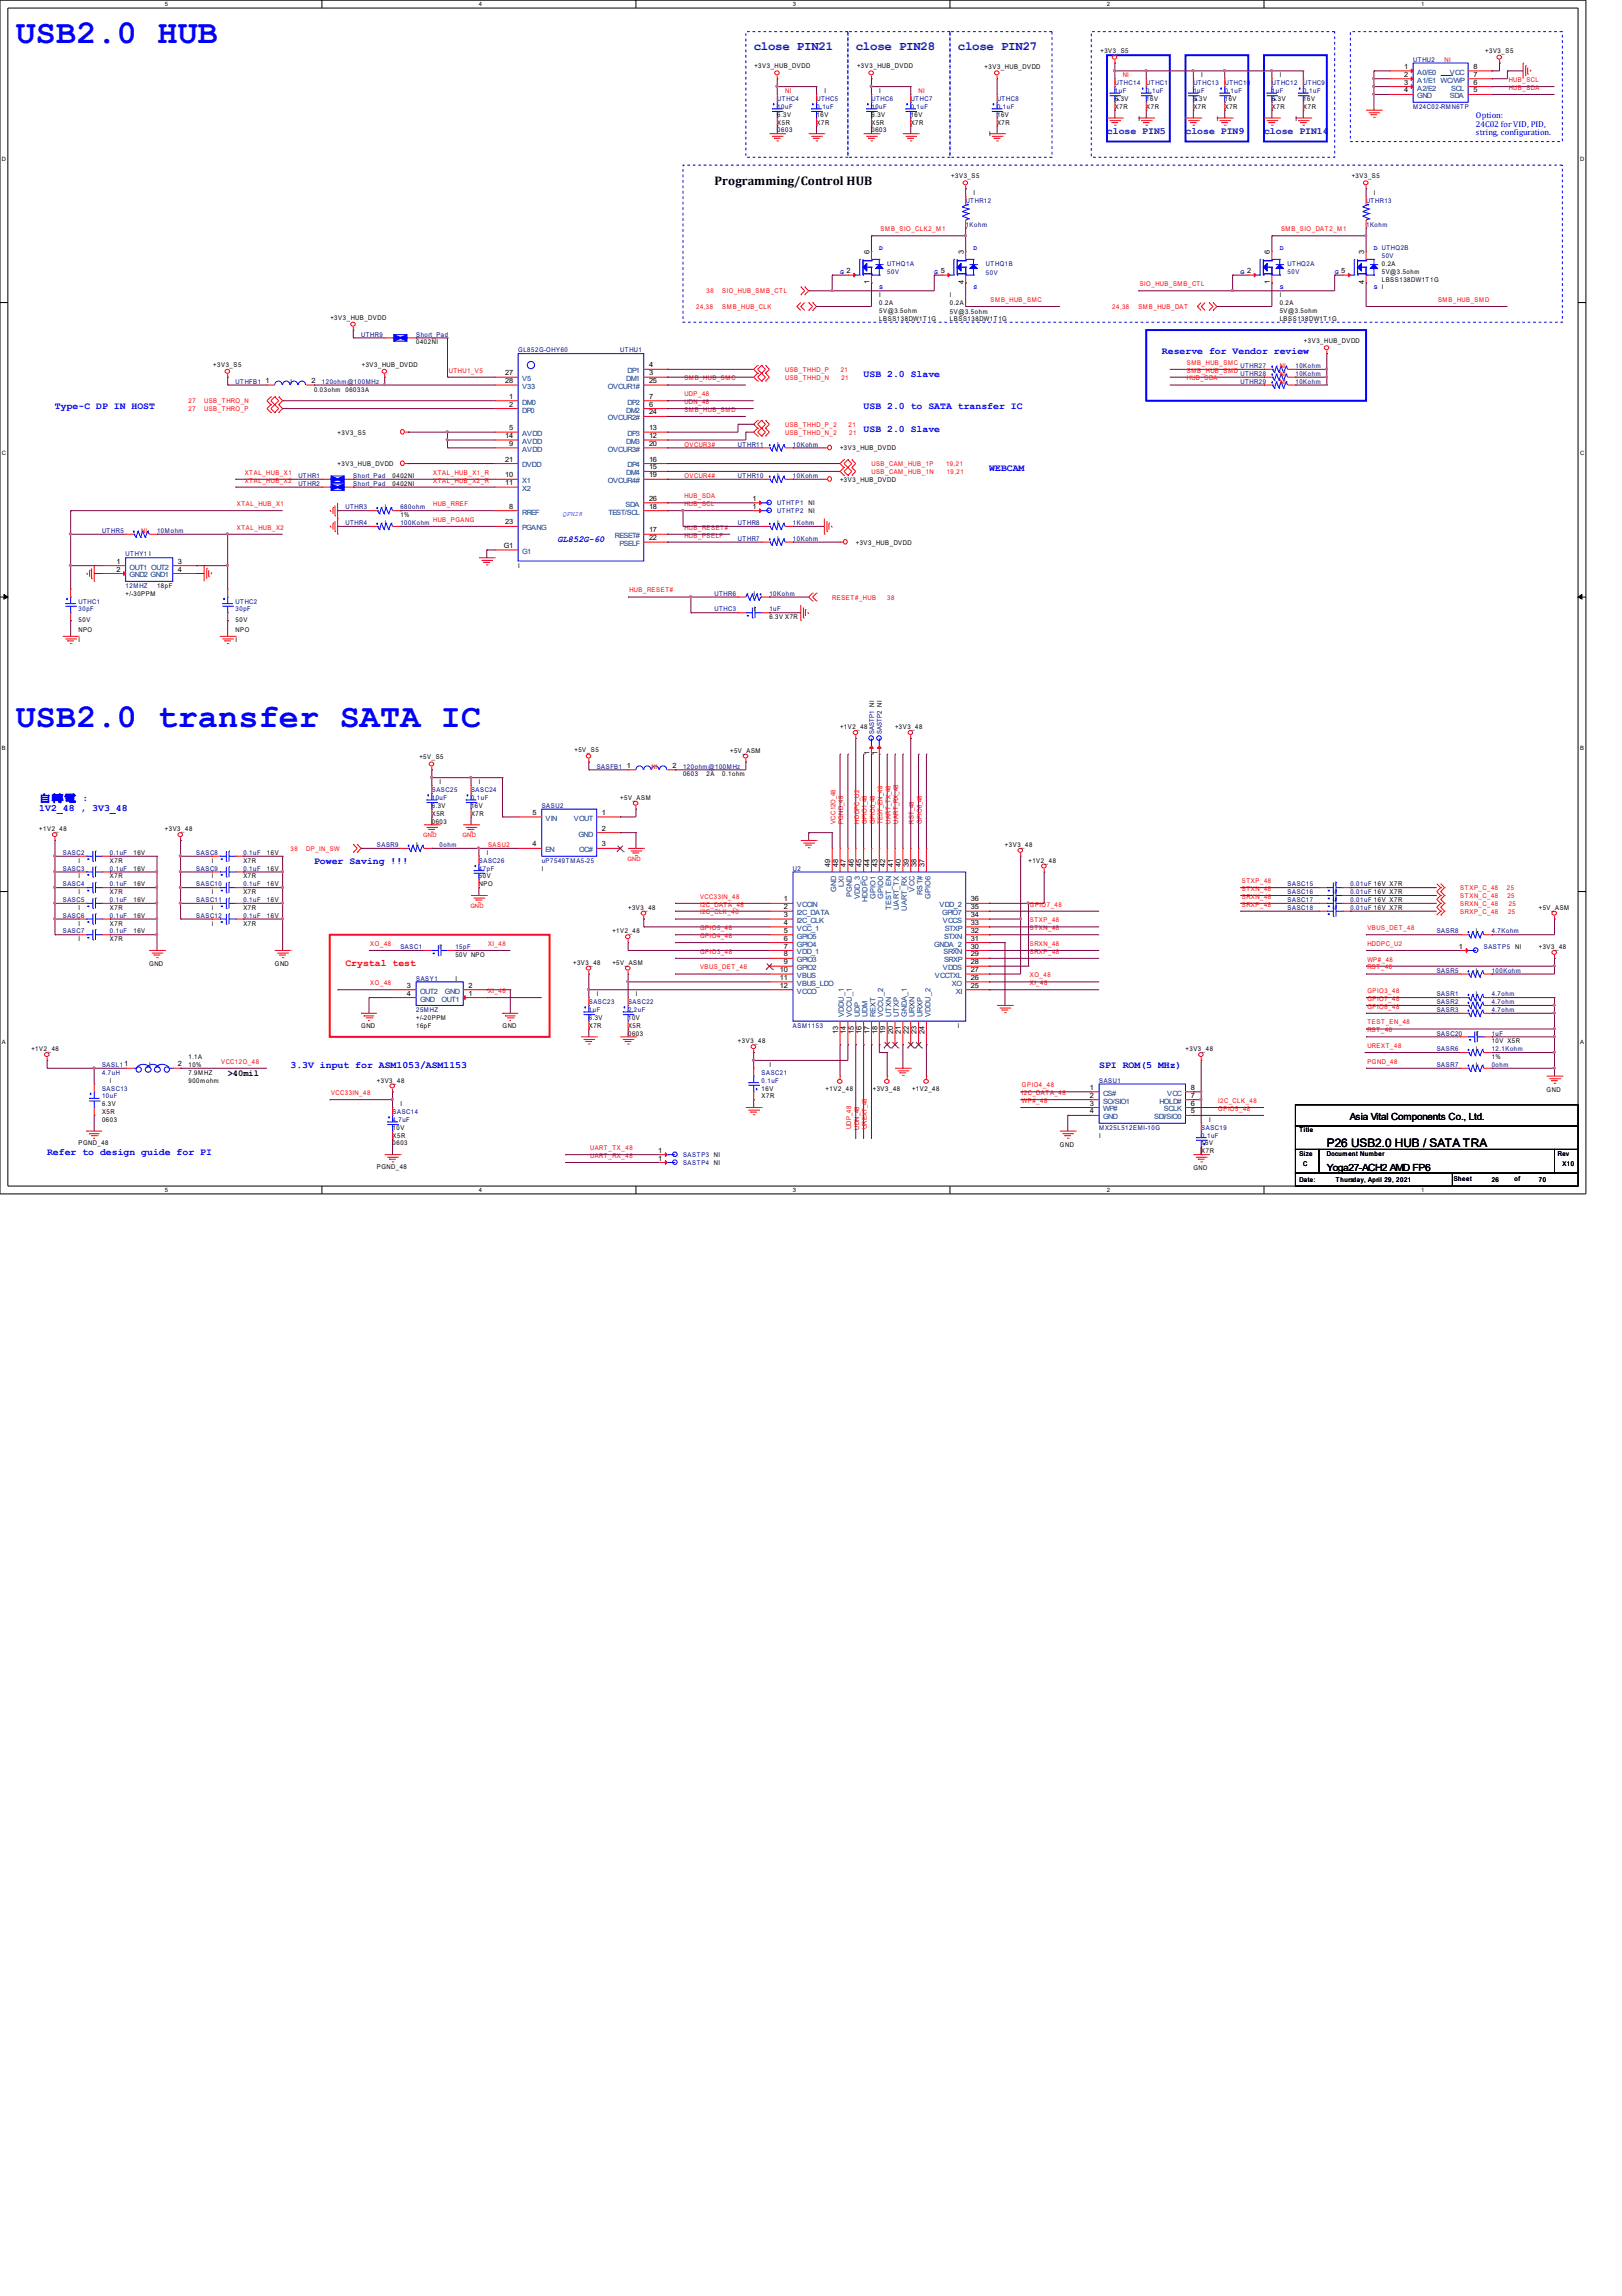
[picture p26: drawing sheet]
<svg xmlns="http://www.w3.org/2000/svg" width="210mm" height="297mm" viewBox="0 0 210 297" stroke-linecap="round" stroke-linejoin="round" font-family="sans-serif">
<defs><g id="words">
<g font-size="4.3" fill="#00f">
<text x="2" y="5.6">USB2.0 HUB</text>
<text x="2" y="94">USB2.0 transfer SATA IC</text>
</g>
<g font-size="1.6" fill="#0000a0">
<text x="97.5" y="6.5">close PIN21</text>
<text x="110.7" y="6.5">close PIN28</text>
<text x="124" y="6.5">close PIN27</text>
</g>
<text font-size="1.6" x="92.5" y="23.9">Programming/Control HUB</text>
<text font-size="1.5" x="171.7" y="148.4">P26 USB2.0 HUB / SATA TRA</text>
<g font-size="1.3" fill="#0000a0">
<text x="143.3" y="17.3">close PIN5</text>
<text x="153.4" y="17.3">close PIN9</text>
<text x="163.6" y="17.3">close PIN14</text>
</g>
<g font-size="1.3" fill="#00f">
<text x="150.4" y="45.7">Reserve for Vendor review</text>
<text x="7.1" y="52.9">Type-C DP IN HOST</text>
<text x="111.8" y="52.9">USB 2.0 to SATA transfer IC</text>
<text x="111.8" y="48.8">USB 2.0 Slave</text>
<text x="111.8" y="55.9">USB 2.0 Slave</text>
<text x="128" y="61">WEBCAM</text>
<text x="5.1" y="104.9">1V2_48 , 3V3_48</text>
<text x="5.1" y="103.7">自轉電 :</text>
<text x="40.6" y="111.8">Power Saving !!!</text>
<text x="37.6" y="138.2">3.3V input for ASM1053/ASM1153</text>
<text x="142.2" y="138.2">SPI ROM(5 MHz)</text>
<text x="6.1" y="149.4">Refer to design guide for PI</text>
</g>
<text font-size="1.3" fill="#f00" x="44.7" y="125">Crystal test</text>
<g font-size="1.3">
<text x="174.7" y="144.9">Asia Vital Components Co., Ltd.</text>
<text x="171.7" y="151.5">Yoga27-ACH2 AMD FP6</text>
</g>
<text font-size="1.2" fill="#00f" x="72.1" y="70.1">GL852G-60</text>
<text font-size="1.2" x="29.5" y="139.2">&gt;40mil</text>
<g font-size="1.1" fill="#00f">
<text x="191" y="15.3">Option:</text>
<text x="191" y="16.4">24C02 for VID, PID,</text>
<text x="191" y="17.5">string, configuration.</text>
</g>
<g font-size=".9">
<text x="181.7" y="8.9">1</text>
<text x="181.7" y="9.9">2</text>
<text x="181.7" y="11">3</text>
<text x="181.7" y="12">4</text>
<text x="190.7" y="9.9">7</text>
<text x="190.7" y="8.9">8</text>
<text x="190.7" y="12">5</text>
<text x="190.7" y="11">6</text>
<text x="112.5" y="32.9" transform="rotate(-90 112.5 32.9)">6</text>
<text x="124.7" y="32.9" transform="rotate(-90 124.7 32.9)">3</text>
<text x="164.3" y="32.9" transform="rotate(-90 164.3 32.9)">6</text>
<text x="176.5" y="32.9" transform="rotate(-90 176.5 32.9)">3</text>
<text x="112.5" y="36.8" transform="rotate(-90 112.5 36.8)">1</text>
<text x="124.7" y="36.8" transform="rotate(-90 124.7 36.8)">4</text>
<text x="164.3" y="36.8" transform="rotate(-90 164.3 36.8)">1</text>
<text x="176.5" y="36.8" transform="rotate(-90 176.5 36.8)">4</text>
<text x="84" y="47.5">4</text>
<text x="34.4" y="49.6">1</text>
<text x="40.3" y="49.6">2</text>
<text x="65.4" y="49.6">28</text>
<text x="65.4" y="48.5">27</text>
<text x="65.9" y="52.6">2</text>
<text x="65.9" y="51.6">1</text>
<text x="84" y="49.6">25</text>
<text x="84" y="53.6">24</text>
<text x="84" y="48.5">3</text>
<text x="84" y="52.6">6</text>
<text x="84" y="51.6">7</text>
<text x="65.4" y="59.7">21</text>
<text x="65.4" y="56.7">14</text>
<text x="65.9" y="55.7">5</text>
<text x="65.9" y="57.7">9</text>
<text x="84" y="57.7">20</text>
<text x="84" y="56.7">12</text>
<text x="84" y="59.7">16</text>
<text x="84" y="55.7">13</text>
<text x="65.4" y="61.8">10</text>
<text x="65.4" y="62.8">11</text>
<text x="65.9" y="65.8">8</text>
<text x="84" y="61.8">19</text>
<text x="84" y="65.8">18</text>
<text x="84" y="64.8">26</text>
<text x="84" y="60.7">15</text>
<text x="97.4" y="64.8">1</text>
<text x="97.4" y="65.8">1</text>
<text x="65.2" y="70.9">G1</text>
<text x="65.4" y="67.8">23</text>
<text x="84" y="69.9">22</text>
<text x="84" y="68.9">17</text>
<text x="15.1" y="73.9">2</text>
<text x="15.1" y="72.9">1</text>
<text x="23" y="73.9">4</text>
<text x="23" y="72.9">3</text>
<text x="81.1" y="99.3">1</text>
<text x="87" y="99.3">2</text>
<text x="112.5" y="97.7" transform="rotate(-90 112.5 97.7)">1</text>
<text x="113.5" y="97.7" transform="rotate(-90 113.5 97.7)">1</text>
<text x="68.9" y="105.4">5</text>
<text x="77.9" y="105.4">1</text>
<text x="77.9" y="107.5">2</text>
<text x="68.9" y="109.5">4</text>
<text x="77.9" y="109.5">3</text>
<text x="107.4" y="112.1" transform="rotate(-90 107.4 112.1)">49</text>
<text x="108.5" y="112.1" transform="rotate(-90 108.5 112.1)">48</text>
<text x="109.5" y="112.1" transform="rotate(-90 109.5 112.1)">47</text>
<text x="110.5" y="112.1" transform="rotate(-90 110.5 112.1)">46</text>
<text x="111.5" y="112.1" transform="rotate(-90 111.5 112.1)">45</text>
<text x="112.5" y="112.1" transform="rotate(-90 112.5 112.1)">44</text>
<text x="113.5" y="112.1" transform="rotate(-90 113.5 112.1)">43</text>
<text x="114.6" y="112.1" transform="rotate(-90 114.6 112.1)">42</text>
<text x="115.6" y="112.1" transform="rotate(-90 115.6 112.1)">41</text>
<text x="116.6" y="112.1" transform="rotate(-90 116.6 112.1)">40</text>
<text x="117.6" y="112.1" transform="rotate(-90 117.6 112.1)">39</text>
<text x="118.6" y="112.1" transform="rotate(-90 118.6 112.1)">38</text>
<text x="119.6" y="112.1" transform="rotate(-90 119.6 112.1)">37</text>
<text x="101.4" y="116.6">1</text>
<text x="101.4" y="117.6">2</text>
<text x="101.4" y="118.6">3</text>
<text x="101.4" y="119.7">4</text>
<text x="125.6" y="118.6">34</text>
<text x="125.6" y="117.6">35</text>
<text x="125.6" y="119.7">33</text>
<text x="125.6" y="116.6">36</text>
<text x="100.9" y="125.8">10</text>
<text x="101.4" y="120.7">5</text>
<text x="101.4" y="121.7">6</text>
<text x="101.4" y="122.7">7</text>
<text x="101.4" y="123.7">8</text>
<text x="101.4" y="124.7">9</text>
<text x="125.6" y="124.7">28</text>
<text x="125.6" y="121.7">31</text>
<text x="125.6" y="125.8">27</text>
<text x="125.6" y="122.7">30</text>
<text x="125.6" y="123.7">29</text>
<text x="125.6" y="120.7">32</text>
<text x="188.8" y="122.7">1</text>
<text x="52.7" y="127.8">3</text>
<text x="52.7" y="128.8">4</text>
<text x="60.6" y="128.8">1</text>
<text x="60.6" y="127.8">2</text>
<text x="100.9" y="126.8">11</text>
<text x="100.9" y="127.8">12</text>
<text x="125.6" y="126.8">26</text>
<text x="125.6" y="127.8">25</text>
<text x="16.1" y="138">1</text>
<text x="23" y="138">2</text>
<text x="108.5" y="133.8" transform="rotate(-90 108.5 133.8)">13</text>
<text x="109.5" y="133.8" transform="rotate(-90 109.5 133.8)">14</text>
<text x="110.5" y="133.8" transform="rotate(-90 110.5 133.8)">15</text>
<text x="111.5" y="133.8" transform="rotate(-90 111.5 133.8)">16</text>
<text x="112.5" y="133.8" transform="rotate(-90 112.5 133.8)">17</text>
<text x="113.5" y="133.8" transform="rotate(-90 113.5 133.8)">18</text>
<text x="114.6" y="133.8" transform="rotate(-90 114.6 133.8)">19</text>
<text x="115.6" y="133.8" transform="rotate(-90 115.6 133.8)">20</text>
<text x="116.6" y="133.8" transform="rotate(-90 116.6 133.8)">21</text>
<text x="117.6" y="133.8" transform="rotate(-90 117.6 133.8)">22</text>
<text x="118.6" y="133.8" transform="rotate(-90 118.6 133.8)">23</text>
<text x="119.6" y="133.8" transform="rotate(-90 119.6 133.8)">24</text>
<text x="141.1" y="141">1</text>
<text x="141.1" y="142">2</text>
<text x="141.1" y="143">3</text>
<text x="154.1" y="143">6</text>
<text x="154.1" y="141">8</text>
<text x="154.1" y="142">7</text>
<text x="85.2" y="149.1">1</text>
<text x="141.1" y="144">4</text>
<text x="154.1" y="144">5</text>
<text x="85.2" y="150.1">1</text>
</g>
<g font-size=".9" fill="#004080">
<text x="183.4" y="9.7">A0/E0</text>
<text x="183.4" y="10.7">A1/E1 WC/WP</text>
<text x="183.4" y="11.7">A2/E2</text>
<text x="187.6" y="9.7">VCC</text>
<text x="187.8" y="11.7">SCL</text>
<text x="183.4" y="12.7">GND</text>
<text x="187.6" y="12.7">SDA</text>
<text x="67.6" y="53.4">DP0</text>
<text x="67.6" y="52.4">DM0</text>
<text x="67.6" y="50.3">V33</text>
<text x="67.6" y="49.3">V5</text>
<text x="78.7" y="50.3">OVCUR1#</text>
<text x="81" y="49.3">DM1</text>
<text x="81" y="53.4">DM2</text>
<text x="81.2" y="48.3">DP1</text>
<text x="81.2" y="52.4">DP2</text>
<text x="67.6" y="56.4">AVDD</text>
<text x="67.6" y="58.4">AVDD</text>
<text x="67.6" y="57.4">AVDD</text>
<text x="78.7" y="58.4">OVCUR3#</text>
<text x="78.7" y="54.4">OVCUR2#</text>
<text x="81" y="57.4">DM3</text>
<text x="81.2" y="56.4">DP3</text>
<text x="67.6" y="60.5">DVDD</text>
<text x="67.6" y="62.5">X1</text>
<text x="67.6" y="63.5">X2</text>
<text x="78.7" y="62.5">OVCUR4#</text>
<text x="80.9" y="65.6">SDA</text>
<text x="81" y="61.5">DM4</text>
<text x="81.2" y="60.5">DP4</text>
<text x="67.6" y="66.6">RREF</text>
<text x="67.6" y="68.6">PGANG</text>
<text x="67.6" y="71.7">G1</text>
<text x="78.7" y="66.6">TEST/SCL</text>
<text x="79.6" y="69.6">RESET#</text>
<text x="80.2" y="70.6">PSELF</text>
<text x="16.8" y="74.7">GND2 GND1</text>
<text x="16.8" y="73.7">OUT1 OUT2</text>
<text x="70.6" y="106.2">VIN</text>
<text x="74.3" y="106.2">VOUT</text>
<text x="70.6" y="110.3">EN</text>
<text x="74.8" y="108.2">GND</text>
<text x="74.9" y="110.3">OC#</text>
<text x="103.1" y="117.4">VCCIN</text>
<text x="103.1" y="118.4">I2C_DATA</text>
<text x="103.1" y="119.4">I2C_CLK</text>
<text x="108.2" y="115.4" transform="rotate(-90 108.2 115.4)">GND</text>
<text x="109.2" y="114.8" transform="rotate(-90 109.2 114.8)">LXI</text>
<text x="110.2" y="116.1" transform="rotate(-90 110.2 116.1)">PGND</text>
<text x="111.3" y="116.4" transform="rotate(-90 111.3 116.4)">VDD_3</text>
<text x="112.3" y="116.7" transform="rotate(-90 112.3 116.7)">HDDPC</text>
<text x="113.3" y="116.3" transform="rotate(-90 113.3 116.3)">GPIO1</text>
<text x="114.3" y="116.3" transform="rotate(-90 114.3 116.3)">GPIO0</text>
<text x="115.3" y="117.7" transform="rotate(-90 115.3 117.7)">TEST_EN</text>
<text x="116.3" y="117.7" transform="rotate(-90 116.3 117.7)">UART_TX</text>
<text x="117.3" y="117.8" transform="rotate(-90 117.3 117.8)">UART_RX</text>
<text x="118.4" y="115.3" transform="rotate(-90 118.4 115.3)">VCC</text>
<text x="119.4" y="115.8" transform="rotate(-90 119.4 115.8)">RST#</text>
<text x="120.4" y="116.3" transform="rotate(-90 120.4 116.3)">GPIO6</text>
<text x="121.6" y="117.4">VDD_2</text>
<text x="121.9" y="118.4">GPIO7</text>
<text x="122" y="119.4">VCCS</text>
<text x="103.1" y="120.4">VCC_1</text>
<text x="103.1" y="121.4">GPIO5</text>
<text x="103.1" y="122.5">GPIO4</text>
<text x="103.1" y="123.5">VDD_1</text>
<text x="103.1" y="124.5">GPIO3</text>
<text x="103.1" y="125.5">GPIO2</text>
<text x="120.9" y="122.5">GNDA_2</text>
<text x="122" y="125.5">VDDS</text>
<text x="122.1" y="123.5">SRXN</text>
<text x="122.2" y="124.5">SRXP</text>
<text x="122.2" y="121.4">STXN</text>
<text x="122.3" y="120.4">STXP</text>
<text x="54.4" y="128.6">OUT2</text>
<text x="54.4" y="129.6">GND</text>
<text x="57.1" y="129.6">OUT1</text>
<text x="57.6" y="128.6">GND</text>
<text x="103.1" y="126.5">VBUS</text>
<text x="103.1" y="127.5">VBUS_LDO</text>
<text x="103.1" y="128.6">VCCO</text>
<text x="109.2" y="131.6" transform="rotate(-90 109.2 131.6)">VDDU_1</text>
<text x="110.2" y="131.6" transform="rotate(-90 110.2 131.6)">VCCU_1</text>
<text x="111.3" y="131.6" transform="rotate(-90 111.3 131.6)">UDP</text>
<text x="112.3" y="131.6" transform="rotate(-90 112.3 131.6)">UDM</text>
<text x="113.3" y="131.6" transform="rotate(-90 113.3 131.6)">REXT</text>
<text x="114.3" y="131.6" transform="rotate(-90 114.3 131.6)">VCCU_2</text>
<text x="115.3" y="131.6" transform="rotate(-90 115.3 131.6)">UTXN</text>
<text x="116.3" y="131.6" transform="rotate(-90 116.3 131.6)">UTXP</text>
<text x="117.3" y="131.6" transform="rotate(-90 117.3 131.6)">GNDA_1</text>
<text x="118.4" y="131.6" transform="rotate(-90 118.4 131.6)">URXN</text>
<text x="119.4" y="131.6" transform="rotate(-90 119.4 131.6)">URXP</text>
<text x="120.4" y="131.6" transform="rotate(-90 120.4 131.6)">VDDU_2</text>
<text x="121" y="126.5">VCCTXL</text>
<text x="123.2" y="127.5">XO</text>
<text x="123.7" y="128.6">XI</text>
<text x="142.7" y="141.8">CS#</text>
<text x="142.7" y="142.8">SO/SIO1</text>
<text x="142.7" y="143.8">WP#</text>
<text x="150" y="142.8">HOLD#</text>
<text x="150.6" y="143.8">SCLK</text>
<text x="151" y="141.8">VCC</text>
<text x="142.7" y="144.8">GND</text>
<text x="149.4" y="144.8">SDI/SIO0</text>
</g>
<g font-size=".8">
<text x="21.3" y=".8">5</text>
<text x="62" y=".8">4</text>
<text x="102.6" y=".8">3</text>
<text x="143.3" y=".8">2</text>
<text x="183.9" y=".8">1</text>
<text x="97.6" y="8.8">+3V3_HUB_DVDD</text>
<text x="110.9" y="8.8">+3V3_HUB_DVDD</text>
<text x="127.4" y="8.9">+3V3_HUB_DVDD</text>
<text x="142.4" y="6.8">+3V3_S5</text>
<text x="155.4" y="10">I</text>
<text x="165.6" y="10">I</text>
<text x="192.2" y="6.8">+3V3_S5</text>
<text x="100.6" y="15.1">6.3V</text>
<text x="100.6" y="16.1">X5R</text>
<text x="100.6" y="17.1">0603</text>
<text x="105.7" y="15.1">16V</text>
<text x="105.7" y="16.1">X7R</text>
<text x="106.7" y="12.1">I</text>
<text x="112.8" y="15.1">6.3V</text>
<text x="112.8" y="16.1">X5R</text>
<text x="112.8" y="17.1">0603</text>
<text x="113.8" y="12.1">I</text>
<text x="117.9" y="15.1">16V</text>
<text x="117.9" y="16.1">X7R</text>
<text x="128" y="17.6">I</text>
<text x="129" y="15.1">16V</text>
<text x="129" y="16.1">X7R</text>
<text x="144.3" y="13.1">6.3V</text>
<text x="144.3" y="14.1">X7R</text>
<text x="147.3" y="15.6">I</text>
<text x="148.3" y="13.1">16V</text>
<text x="148.3" y="14.1">X7R</text>
<text x="154.4" y="13.1">6.3V</text>
<text x="154.4" y="14.1">X7R</text>
<text x="157.5" y="15.6">I</text>
<text x="158.5" y="13.1">16V</text>
<text x="158.5" y="14.1">X7R</text>
<text x="164.6" y="13.1">6.3V</text>
<text x="164.6" y="14.1">X7R</text>
<text x="167.6" y="15.6">I</text>
<text x="168.7" y="13.1">16V</text>
<text x="168.7" y="14.1">X7R</text>
<text x=".3" y="20.8">D</text>
<text x="123.1" y="23.1">+3V3_S5</text>
<text x="174.9" y="23.1">+3V3_S5</text>
<text x="204.5" y="20.8">D</text>
<text x="126" y="25.3">I</text>
<text x="177.8" y="25.3">I</text>
<text x="178.8" y="34.4">0.2A</text>
<text x="178.8" y="35.4">5V@3.5ohm</text>
<text x="42.8" y="41.3">+3V3_HUB_DVDD</text>
<text x="113.8" y="38.5">I</text>
<text x="113.8" y="39.5">0.2A</text>
<text x="113.8" y="40.5">5V@3.5ohm</text>
<text x="113.8" y="41.5">LBSS138DW1T1G</text>
<text x="122.9" y="38.5">I</text>
<text x="122.9" y="39.5">0.2A</text>
<text x="122.9" y="40.6">5V@3.5ohm</text>
<text x="122.9" y="41.5">LBSS138DW1T1G</text>
<text x="165.6" y="38.5">I</text>
<text x="165.6" y="39.5">0.2A</text>
<text x="165.6" y="40.5">5V@3.5ohm</text>
<text x="165.6" y="41.5">LBSS138DW1T1G</text>
<text x="178.8" y="36.4">LBSS138DW1T1G</text>
<text x="27.6" y="47.4">+3V3_S5</text>
<text x="46.8" y="47.4">+3V3_HUB_DVDD</text>
<text x="53.8" y="44.6">0402NI</text>
<text x="168.7" y="44.4">+3V3_HUB_DVDD</text>
<text x="37.6" y="49.6">I</text>
<text x="40.6" y="50.7">0.03ohm</text>
<text x="44.7" y="50.7">06033A</text>
<text x=".3" y="58.9">C</text>
<text x="43.7" y="56.2">+3V3_S5</text>
<text x="100.6" y="57.8">I</text>
<text x="108.7" y="58.3">+3V3_HUB_DVDD</text>
<text x="204.5" y="58.9">C</text>
<text x="43.7" y="60.3">+3V3_HUB_DVDD</text>
<text x="49.8" y="65.9">I</text>
<text x="50.8" y="62.9">0402NI</text>
<text x="50.8" y="61.8">0402NI</text>
<text x="100.6" y="61.8">I</text>
<text x="104.6" y="65.4">NI</text>
<text x="108.7" y="62.3">+3V3_HUB_DVDD</text>
<text x="49.8" y="67.9">I</text>
<text x="51.8" y="66.9">1%</text>
<text x="100.6" y="67.9">I</text>
<text x="100.6" y="70">I</text>
<text x="104.6" y="66.4">NI</text>
<text x="110.7" y="70.5">+3V3_HUB_DVDD</text>
<text x="16.3" y="77.1">+/-30PPM</text>
<text x="20.3" y="76.1">18pF</text>
<text x="67.1" y="73.5">I</text>
<text x="97.5" y="77.1">I</text>
<text x="10.2" y="80.5">50V</text>
<text x="10.2" y="81.7">NPO</text>
<text x="10.2" y="83.1">I</text>
<text x="30.5" y="80.5">50V</text>
<text x="30.5" y="81.7">NPO</text>
<text x="30.5" y="83.1">I</text>
<text x="97.5" y="79.1">I</text>
<text x="99.6" y="80.1">6.3V X7R</text>
<text x="108.7" y="94.3">+1V2_48</text>
<text x="115.8" y="94.3">+3V3_48</text>
<text x=".3" y="97">B</text>
<text x="54.3" y="98.2">+5V_S5</text>
<text x="56.9" y="101.5">I</text>
<text x="62" y="101.5">I</text>
<text x="74.3" y="97.2">+5V_S5</text>
<text x="88.4" y="100.4">0603</text>
<text x="91.4" y="100.4">2A</text>
<text x="93.5" y="100.4">0.1ohm</text>
<text x="94.5" y="97.4">+5V_ASM</text>
<text x="204.5" y="97">B</text>
<text x="5.1" y="107.6">+1V2_48</text>
<text x="21.3" y="107.6">+3V3_48</text>
<text x="55.9" y="104.5">6.3V</text>
<text x="55.9" y="105.5">X5R</text>
<text x="55.9" y="106.5">0603</text>
<text x="61" y="104.5">16V</text>
<text x="61" y="105.5">X7R</text>
<text x="80.3" y="103.5">+5V_ASM</text>
<text x="10.2" y="113.7">I</text>
<text x="10.2" y="111.6">I</text>
<text x="14.2" y="113.7">X7R</text>
<text x="14.2" y="111.6">X7R</text>
<text x="17.3" y="112.6">16V</text>
<text x="17.3" y="110.6">16V</text>
<text x="27.4" y="113.7">I</text>
<text x="27.4" y="111.6">I</text>
<text x="31.5" y="113.7">X7R</text>
<text x="31.5" y="111.6">X7R</text>
<text x="34.5" y="112.6">16V</text>
<text x="34.5" y="110.6">16V</text>
<text x="53.8" y="109.6">I</text>
<text x="62" y="113.7">50V</text>
<text x="63" y="110.6">I</text>
<text x="70.1" y="112.6">I</text>
<text x="130" y="109.6">+3V3_48</text>
<text x="133.1" y="111.6">+1V2_48</text>
<text x="10.2" y="115.7">I</text>
<text x="10.2" y="117.7">I</text>
<text x="10.2" y="119.7">I</text>
<text x="14.2" y="115.7">X7R</text>
<text x="14.2" y="117.7">X7R</text>
<text x="14.2" y="119.7">X7R</text>
<text x="17.3" y="114.7">16V</text>
<text x="17.3" y="116.7">16V</text>
<text x="17.3" y="118.7">16V</text>
<text x="27.4" y="119.7">I</text>
<text x="27.4" y="117.7">I</text>
<text x="27.4" y="115.7">I</text>
<text x="31.5" y="119.7">X7R</text>
<text x="31.5" y="117.7">X7R</text>
<text x="31.5" y="115.7">X7R</text>
<text x="34.5" y="118.7">16V</text>
<text x="34.5" y="116.7">16V</text>
<text x="34.5" y="114.7">16V</text>
<text x="62" y="114.7">NPO</text>
<text x="81.3" y="117.7">+3V3_48</text>
<text x="172.7" y="115.7">I</text>
<text x="172.7" y="117.7">I</text>
<text x="172.7" y="114.7">I</text>
<text x="172.7" y="116.7">I</text>
<text x="199.1" y="117.7">+5V_ASM</text>
<text x="10.2" y="121.8">I</text>
<text x="14.2" y="121.8">X7R</text>
<text x="17.3" y="120.8">16V</text>
<text x="19.3" y="125">GND</text>
<text x="35.6" y="125">GND</text>
<text x="56.9" y="122.8">I</text>
<text x="58.9" y="123.8">50V NPO</text>
<text x="74.2" y="124.8">+3V3_48</text>
<text x="79.2" y="120.8">+1V2_48</text>
<text x="79.2" y="124.8">+5V_ASM</text>
<text x="191" y="125.8">I</text>
<text x="191" y="120.8">I</text>
<text x="196.1" y="122.8">NI</text>
<text x="199.1" y="122.8">+3V3_48</text>
<text x="53.8" y="131.9">+/-20PPM</text>
<text x="58.9" y="126.9">I</text>
<text x="76.2" y="131.9">6.3V</text>
<text x="77.2" y="128.9">I</text>
<text x="81.3" y="131.9">10V</text>
<text x="82.3" y="128.9">I</text>
<text x="191" y="128.9">I</text>
<text x="191" y="129.9">I</text>
<text x="191" y="130.9">I</text>
<text x=".3" y="135.1">A</text>
<text x="4.1" y="136">+1V2_48</text>
<text x="24.4" y="137">1.1A</text>
<text x="46.7" y="133">GND</text>
<text x="53.8" y="133">16pF</text>
<text x="65" y="133">GND</text>
<text x="76.2" y="133">X7R</text>
<text x="81.3" y="133">X5R</text>
<text x="81.3" y="134">0603</text>
<text x="95.5" y="135">+3V3_48</text>
<text x="124" y="133">I</text>
<text x="153.4" y="136">+3V3_48</text>
<text x="191" y="134">I</text>
<text x="191" y="136">I</text>
<text x="193" y="135">10V X5R</text>
<text x="193" y="137">1%</text>
<text x="204.5" y="135.1">A</text>
<text x="13.2" y="143.1">6.3V</text>
<text x="14.2" y="140.1">I</text>
<text x="19.3" y="138">I</text>
<text x="24.4" y="138">10%</text>
<text x="24.4" y="139.1">7.9MHZ</text>
<text x="24.4" y="140.1">900mohm</text>
<text x="48.8" y="140.1">+3V3_48</text>
<text x="51.8" y="143.1">I</text>
<text x="98.6" y="141.1">16V</text>
<text x="98.6" y="142.1">X7R</text>
<text x="99.6" y="138">I</text>
<text x="106.8" y="141.1">+1V2_48</text>
<text x="112.9" y="141.1">+3V3_48</text>
<text x="118" y="141.1">+1V2_48</text>
<text x="191" y="138">I</text>
<text x="200.2" y="141.3">GND</text>
<text x="10.2" y="148.2">PGND_48</text>
<text x="13.2" y="144.1">X5R</text>
<text x="13.2" y="145.1">0603</text>
<text x="50.8" y="146.2">10V</text>
<text x="50.8" y="147.2">X5R</text>
<text x="50.8" y="148.2">0603</text>
<text x="137.2" y="148.4">GND</text>
<text x="142.2" y="147.2">I</text>
<text x="155.4" y="148.2">16V</text>
<text x="155.4" y="149.2">X7R</text>
<text x="156.5" y="145.1">I</text>
<text x="168.1" y="146.5">Title</text>
<text x="168.1" y="149.5">Size</text>
<text x="171.7" y="149.5">Document Number</text>
<text x="201.6" y="149.5">Rev</text>
<text x="21.3" y="154.2">5</text>
<text x="48.8" y="151.2">PGND_48</text>
<text x="62" y="154.2">4</text>
<text x="102.6" y="154.2">3</text>
<text x="143.3" y="154.2">2</text>
<text x="154.4" y="151.4">GND</text>
<text x="168.1" y="152.9">Date:</text>
<text x="168.7" y="150.9">C</text>
<text x="172.9" y="152.9">Thursday, April 29, 2021</text>
<text x="183.9" y="154.2">1</text>
<text x="188.1" y="152.9">Sheet</text>
<text x="193" y="152.9">26</text>
<text x="196" y="152.9">of</text>
<text x="199.1" y="152.9">70</text>
<text x="202.2" y="150.9">X10</text>
</g>
<g font-size=".8" fill="#000080">
<text x="144.3" y="11">UTHC14</text>
<text x="148.3" y="11">UTHC11</text>
<text x="154.4" y="11">UTHC13</text>
<text x="158.5" y="11">UTHC10</text>
<text x="164.6" y="11">UTHC12</text>
<text x="168.7" y="11">UTHC9</text>
<text x="182.9" y="8">UTHU2</text>
<text x="100.6" y="13.1">UTHC4</text>
<text x="100.6" y="14.1">10uF</text>
<text x="105.7" y="13.1">UTHC5</text>
<text x="105.7" y="14.1">0.1uF</text>
<text x="112.8" y="13.1">UTHC6</text>
<text x="112.8" y="14.1">10uF</text>
<text x="117.9" y="13.1">UTHC7</text>
<text x="117.9" y="14.1">0.1uF</text>
<text x="129" y="13.1">UTHC8</text>
<text x="129" y="14.1">0.1uF</text>
<text x="144.3" y="12.1">1uF</text>
<text x="148.3" y="12.1">0.1uF</text>
<text x="154.4" y="12.1">1uF</text>
<text x="158.5" y="12.1">0.1uF</text>
<text x="164.6" y="12.1">1uF</text>
<text x="168.7" y="12.1">0.1uF</text>
<text x="182.9" y="14.1">M24C02-RMN6TP</text>
<text x="125" y="26.3">UTHR12</text>
<text x="125" y="29.3">1Kohm</text>
<text x="176.8" y="26.3">UTHR13</text>
<text x="176.8" y="29.3">1Kohm</text>
<text x="114.8" y="34.4">UTHQ1A</text>
<text x="114.8" y="35.4">50V</text>
<text x="127.6" y="34.4">UTHQ1B</text>
<text x="127.6" y="35.6">50V</text>
<text x="166.6" y="34.4">UTHQ2A</text>
<text x="166.6" y="35.4">50V</text>
<text x="178.8" y="33.4">50V</text>
<text x="46.7" y="43.5">UTHR9</text>
<text x="53.8" y="43.5">Short_Pad</text>
<text x="67.1" y="45.6">GL852G-OHY60</text>
<text x="80.3" y="45.6">UTHU1</text>
<text x="160.5" y="47.6">UTHR27</text>
<text x="167.6" y="47.6">10Kohm</text>
<text x="30.5" y="49.6">UTHFB1</text>
<text x="41.7" y="49.6">120ohm@100MHz</text>
<text x="160.5" y="48.6">UTHR28</text>
<text x="160.5" y="49.6">UTHR29</text>
<text x="167.6" y="48.6">10Kohm</text>
<text x="167.6" y="49.6">10Kohm</text>
<text x="95.5" y="57.8">UTHR11</text>
<text x="102.6" y="57.8">10Kohm</text>
<text x="38.6" y="62.9">UTHR2</text>
<text x="38.6" y="61.8">UTHR1</text>
<text x="44.7" y="65.9">UTHR3</text>
<text x="45.7" y="62.9">Short_Pad</text>
<text x="45.7" y="61.8">Short_Pad</text>
<text x="51.8" y="65.9">680ohm</text>
<text x="95.5" y="61.8">UTHR10</text>
<text x="100.6" y="65.4">UTHTP1</text>
<text x="102.6" y="61.8">10Kohm</text>
<text x="13.2" y="68.9">UTHR5</text>
<text x="16.3" y="72">UTHY1 I</text>
<text x="20.3" y="68.9">10Mohm</text>
<text x="44.7" y="67.9">UTHR4</text>
<text x="51.8" y="67.9">100Kohm</text>
<text x="95.5" y="67.9">UTHR8</text>
<text x="95.5" y="70">UTHR7</text>
<text x="100.6" y="66.4">UTHTP2</text>
<text x="102.6" y="67.9">1Kohm</text>
<text x="102.6" y="70">10Kohm</text>
<text x="16.3" y="76.1">12MHZ</text>
<text x="92.5" y="77.1">UTHR6</text>
<text x="99.6" y="77.1">10Kohm</text>
<text x="10.2" y="78.1">UTHC1</text>
<text x="10.2" y="79.1">30pF</text>
<text x="30.5" y="78.1">UTHC2</text>
<text x="30.5" y="79.1">30pF</text>
<text x="92.5" y="79.1">UTHC3</text>
<text x="99.6" y="79.1">1uF</text>
<text x="113.1" y="94.9" transform="rotate(-90 113.1 94.9)">SASTP1 NI</text>
<text x="114.1" y="94.9" transform="rotate(-90 114.1 94.9)">SASTP2 NI</text>
<text x="77.2" y="99.4">SASFB1</text>
<text x="88.4" y="99.4">120ohm@100MHz</text>
<text x="55.9" y="102.5">SASC25</text>
<text x="55.9" y="103.5">10uF</text>
<text x="61" y="102.5">SASC24</text>
<text x="61" y="103.5">0.1uF</text>
<text x="70.1" y="104.5">SASU2</text>
<text x="8.1" y="112.6">SASC3</text>
<text x="8.1" y="110.6">SASC2</text>
<text x="14.2" y="112.6">0.1uF</text>
<text x="14.2" y="110.6">0.1uF</text>
<text x="25.4" y="112.6">SASC9</text>
<text x="25.4" y="110.6">SASC8</text>
<text x="31.5" y="112.6">0.1uF</text>
<text x="31.5" y="110.6">0.1uF</text>
<text x="48.8" y="109.6">SASR9</text>
<text x="56.9" y="109.6">0ohm</text>
<text x="62" y="111.6">SASC26</text>
<text x="62" y="112.6">47pF</text>
<text x="70.1" y="111.6">uP7549TMA5-25</text>
<text x="102.6" y="112.6">U2</text>
<text x="8.1" y="114.7">SASC4</text>
<text x="8.1" y="116.7">SASC5</text>
<text x="8.1" y="118.7">SASC6</text>
<text x="14.2" y="114.7">0.1uF</text>
<text x="14.2" y="116.7">0.1uF</text>
<text x="14.2" y="118.7">0.1uF</text>
<text x="25.4" y="118.7">SASC12</text>
<text x="25.4" y="116.7">SASC11</text>
<text x="25.4" y="114.7">SASC10</text>
<text x="31.5" y="118.7">0.1uF</text>
<text x="31.5" y="116.7">0.1uF</text>
<text x="31.5" y="114.7">0.1uF</text>
<text x="166.6" y="115.7">SASC16</text>
<text x="166.6" y="117.7">SASC18</text>
<text x="166.6" y="114.7">SASC15</text>
<text x="166.6" y="116.7">SASC17</text>
<text x="174.8" y="115.7">0.01uF 16V X7R</text>
<text x="174.8" y="117.7">0.01uF 16V X7R</text>
<text x="174.8" y="114.7">0.01uF 16V X7R</text>
<text x="174.8" y="116.7">0.01uF 16V X7R</text>
<text x="8.1" y="120.8">SASC7</text>
<text x="14.2" y="120.8">0.1uF</text>
<text x="51.8" y="122.8">SASC1</text>
<text x="58.9" y="122.8">15pF</text>
<text x="185.9" y="125.8">SASR5</text>
<text x="185.9" y="120.8">SASR8</text>
<text x="192" y="122.8">SASTP5</text>
<text x="193" y="125.8">100Kohm</text>
<text x="193" y="120.8">4.7Kohm</text>
<text x="53.8" y="126.9">SASY1</text>
<text x="53.8" y="130.9">25MHZ</text>
<text x="76.2" y="129.9">SASC23</text>
<text x="76.2" y="130.9">1uF</text>
<text x="81.3" y="129.9">SASC22</text>
<text x="81.3" y="130.9">2.2uF</text>
<text x="185.9" y="128.9">SASR1</text>
<text x="185.9" y="129.9">SASR2</text>
<text x="185.9" y="130.9">SASR3</text>
<text x="193" y="128.9">4.7ohm</text>
<text x="193" y="129.9">4.7ohm</text>
<text x="193" y="130.9">4.7ohm</text>
<text x="102.6" y="133">ASM1153</text>
<text x="185.9" y="134">SASC20</text>
<text x="185.9" y="136">SASR6</text>
<text x="193" y="134">1uF</text>
<text x="193" y="136">12.1Kohm</text>
<text x="13.2" y="141.1">SASC13</text>
<text x="13.2" y="142.1">10uF</text>
<text x="13.2" y="138">SASL1</text>
<text x="13.2" y="139.1">4.7uH</text>
<text x="98.6" y="139.1">SASC21</text>
<text x="98.6" y="140.1">0.1uF</text>
<text x="142.2" y="140.1">SASU1</text>
<text x="185.9" y="138">SASR7</text>
<text x="193" y="138">0ohm</text>
<text x="50.8" y="144.1">SASC14</text>
<text x="50.8" y="145.1">4.7uF</text>
<text x="88.4" y="149.7">SASTP3 NI</text>
<text x="142.2" y="146.2">MX25L512EMI-10G</text>
<text x="155.4" y="146.2">SASC19</text>
<text x="155.4" y="147.2">0.1uF</text>
<text x="88.4" y="150.7">SASTP4 NI</text>
</g>
<g font-size=".8" fill="#f00">
<text x="145.3" y="10">NI</text>
<text x="186.9" y="8">NI</text>
<text x="195.2" y="10.6">HUB_SCL</text>
<text x="195.2" y="11.6">HUB_SDA</text>
<text x="101.6" y="12.1">NI</text>
<text x="118.9" y="12.1">NI</text>
<text x="114" y="29.9">SMB_SIO_CLK2_M1</text>
<text x="165.8" y="29.9">SMB_SIO_DAT2_M1</text>
<text x="90.1" y="40">24,38</text>
<text x="91.4" y="38">38</text>
<text x="93.5" y="40">SMB_HUB_CLK</text>
<text x="93.5" y="38">SIO_HUB_SMB_CTL</text>
<text x="128.2" y="39.1">SMB_HUB_SMC</text>
<text x="143.9" y="40">24,38</text>
<text x="147.3" y="40">SMB_HUB_DAT</text>
<text x="147.5" y="37">SIO_HUB_SMB_CTL</text>
<text x="186.1" y="39.1">SMB_HUB_SMD</text>
<text x="153.6" y="47.2">SMB_HUB_SMC</text>
<text x="165.6" y="47.6">NI</text>
<text x="24.4" y="53.2">27</text>
<text x="24.4" y="52.2">27</text>
<text x="26.4" y="53.2">USB_THRO_P</text>
<text x="26.4" y="52.2">USB_THRO_N</text>
<text x="58.1" y="48.2">UTHU1_V5</text>
<text x="88.6" y="49.2">SMB_HUB_SMC</text>
<text x="88.6" y="53.3">SMB_HUB_SMD</text>
<text x="88.6" y="52.3">UDN_48</text>
<text x="88.6" y="51.3">UDP_48</text>
<text x="101.6" y="48.1">USB_THHD_P</text>
<text x="101.6" y="49.1">USB_THHD_N</text>
<text x="108.8" y="48.1">21</text>
<text x="108.9" y="49.1">21</text>
<text x="153.6" y="48.2">SMB_HUB_SMD</text>
<text x="153.6" y="49.2">HUB_SDA</text>
<text x="165.6" y="48.6">NI</text>
<text x="165.6" y="49.6">NI</text>
<text x="88.6" y="57.8">OVCUR3#</text>
<text x="101.6" y="55.2">USB_THHD_P_2</text>
<text x="101.6" y="56.2">USB_THHD_N_2</text>
<text x="109.8" y="55.2">21</text>
<text x="109.9" y="56.2">21</text>
<text x="30.6" y="65.5">XTAL_HUB_X1</text>
<text x="31.7" y="61.4">XTAL_HUB_X1</text>
<text x="31.7" y="62.4">XTAL_HUB_X2</text>
<text x="56" y="61.4">XTAL_HUB_X1_R</text>
<text x="56" y="62.4">XTAL_HUB_X2_R</text>
<text x="56" y="65.5">HUB_RREF</text>
<text x="88.6" y="64.5">HUB_SDA</text>
<text x="88.6" y="65.5">HUB_SCL</text>
<text x="88.6" y="61.8">OVCUR4#</text>
<text x="112.8" y="60.3">USB_CAM_HUB_1P</text>
<text x="112.8" y="61.3">USB_CAM_HUB_1N</text>
<text x="122.4" y="60.3">19,21</text>
<text x="122.5" y="61.3">19,21</text>
<text x="18.3" y="68.9">NI</text>
<text x="30.6" y="68.5">XTAL_HUB_X2</text>
<text x="56" y="67.5">HUB_PGANG</text>
<text x="88.6" y="69.5">HUB_PSELF</text>
<text x="88.6" y="68.5">HUB_RESET#</text>
<text x="81.4" y="76.7">HUB_RESET#</text>
<text x="107.7" y="77.6">RESET#_HUB</text>
<text x="114.8" y="77.6">38</text>
<text x="84.3" y="99.4">NI</text>
<text x="108.1" y="106.5" transform="rotate(-90 108.1 106.5)">VCC12O_48</text>
<text x="109.1" y="106.5" transform="rotate(-90 109.1 106.5)">PGND_48</text>
<text x="111.2" y="106.5" transform="rotate(-90 111.2 106.5)">HDDPC_U2</text>
<text x="112.2" y="106.5" transform="rotate(-90 112.2 106.5)">GPIO1_48</text>
<text x="113.2" y="106.5" transform="rotate(-90 113.2 106.5)">GPIO0_48</text>
<text x="114.2" y="106.5" transform="rotate(-90 114.2 106.5)">TEST_EN_48</text>
<text x="115.2" y="106.5" transform="rotate(-90 115.2 106.5)">UART_TX_48</text>
<text x="116.2" y="106.5" transform="rotate(-90 116.2 106.5)">UART_RX_48</text>
<text x="118.3" y="106.5" transform="rotate(-90 118.3 106.5)">RST_48</text>
<text x="119.3" y="106.5" transform="rotate(-90 119.3 106.5)">GPIO6_48</text>
<text x="37.6" y="110.1">38</text>
<text x="39.6" y="110.1">DP_IN_SW</text>
<text x="54.8" y="108.3">GND</text>
<text x="59.9" y="108.3">GND</text>
<text x="63.2" y="109.6">SASU2</text>
<text x="81.2" y="111.4">GND</text>
<text x="60.9" y="117.5">GND</text>
<text x="90.6" y="116.3">VCC33IN_48</text>
<text x="90.6" y="117.3">I2C_DATA_48</text>
<text x="90.6" y="118.3">I2C_CLK_48</text>
<text x="133.3" y="119.3">STXP_48</text>
<text x="133.3" y="117.3">GPIO7_48</text>
<text x="160.7" y="115.3">STXN_48</text>
<text x="160.7" y="116.3">SRXN_48</text>
<text x="160.7" y="114.2">STXP_48</text>
<text x="160.7" y="117.3">SRXP_48</text>
<text x="189" y="115.2">STXP_C_48</text>
<text x="189" y="116.2">STXN_C_48</text>
<text x="189" y="117.2">SRXN_C_48</text>
<text x="189" y="118.2">SRXP_C_48</text>
<text x="195" y="115.2">25</text>
<text x="195.1" y="116.2">25</text>
<text x="195.2" y="118.2">25</text>
<text x="195.2" y="117.2">25</text>
<text x="47.9" y="122.4">XO_48</text>
<text x="63.2" y="122.4">XI_48</text>
<text x="90.6" y="120.3">GPIO5_48</text>
<text x="90.6" y="121.4">GPIO4_48</text>
<text x="90.6" y="123.4">GPIO3_48</text>
<text x="90.6" y="125.4">VBUS_DET_48</text>
<text x="133.3" y="122.4">SRXN_48</text>
<text x="133.3" y="123.4">SRXP_48</text>
<text x="133.3" y="120.3">STXN_48</text>
<text x="177" y="124.4">WP#_48</text>
<text x="177" y="125.4">RST_48</text>
<text x="177" y="120.3">VBUS_DET_48</text>
<text x="177" y="122.4">HDDPC_U2</text>
<text x="47.9" y="127.5">XO_48</text>
<text x="63.2" y="128.5">XI_48</text>
<text x="133.3" y="127.5">XI_48</text>
<text x="133.3" y="126.4">XO_48</text>
<text x="177" y="129.5">GPIO7_48</text>
<text x="177" y="128.5">GPIO3_48</text>
<text x="177" y="130.5">GPIO6_48</text>
<text x="28.6" y="137.6">VCC12O_48</text>
<text x="177" y="132.5">TEST_EN_48</text>
<text x="177" y="133.5">RST_48</text>
<text x="177" y="135.6">UREXT_48</text>
<text x="177" y="137.6">PGND_48</text>
<text x="42.8" y="141.7">VCC33IN_48</text>
<text x="132.2" y="142.7">WP#_48</text>
<text x="132.2" y="141.7">I2C_DATA_48</text>
<text x="132.2" y="140.7">GPIO4_48</text>
<text x="157.6" y="142.7">I2C_CLK_48</text>
<text x="157.6" y="143.7">GPIO5_48</text>
<text x="76.4" y="149.8">UART_RX_48</text>
<text x="76.4" y="148.8">UART_TX_48</text>
<text x="110.2" y="146.1" transform="rotate(-90 110.2 146.1)">UDP_48</text>
<text x="111.2" y="146.2" transform="rotate(-90 111.2 146.2)">UDN_48</text>
<text x="112.2" y="146.1" transform="rotate(-90 112.2 146.1)">UREXT_48</text>
</g>
<g font-size=".8" fill="#00f">
<text x="108.7" y="35.4">G 2</text>
<text x="113.8" y="32.4">D</text>
<text x="120.9" y="35.4">G 5</text>
<text x="126" y="32.4">D</text>
<text x="160.5" y="35.4">G 2</text>
<text x="165.6" y="32.4">D</text>
<text x="172.7" y="35.4">G 5</text>
<text x="177.8" y="32.4">D UTHQ2B</text>
<text x="113.8" y="37.5">S</text>
<text x="126" y="37.5">S</text>
<text x="165.6" y="37.5">S</text>
<text x="177.8" y="37.5">S I</text>
<text x="72.8" y="66.7">QFN28</text>
</g>
</g></defs>
<path d="M0 0h205.2v154.5h-205.2zM1 1h203.2v152.4h-203.2z" fill="none" stroke="#000" stroke-width=".13"/>
<g fill="#fff">
<path d="M21.3 .1h.3v.8h-.3z"/>
<path d="M21.3 153.5h.3v.8h-.3z"/>
</g>
<path d="M41.7 0v1M41.7 153.4v1.1" fill="none" stroke="#000" stroke-width=".13"/>
<g fill="#fff">
<path d="M62 .1h.2v.8h-.2z"/>
<path d="M62 153.5h.2v.8h-.2z"/>
</g>
<path d="M82.3 0v1M82.3 153.4v1.1" fill="none" stroke="#000" stroke-width=".13"/>
<g fill="#fff">
<path d="M102.6 .1h.3v.8h-.3z"/>
<path d="M102.6 153.5h.3v.8h-.3z"/>
</g>
<path d="M122.9 0v1M122.9 153.4v1.1" fill="none" stroke="#000" stroke-width=".13"/>
<g fill="#fff">
<path d="M143.3 .1h.2v.8h-.2z"/>
<path d="M143.3 153.5h.2v.8h-.2z"/>
</g>
<path d="M163.6 0v1M163.6 153.4v1.1" fill="none" stroke="#000" stroke-width=".13"/>
<g fill="#fff">
<path d="M183.9 .1h.2v.8h-.2z"/>
<path d="M183.9 153.5h.2v.8h-.2z"/>
<path d="M.3 20.1h.4v.8h-.4z"/>
<path d="M204.5 20.1h.4v.8h-.4z"/>
<path d="M.3 58.2h.4v.8h-.4z"/>
<path d="M204.5 58.2h.4v.8h-.4z"/>
</g>
<path d="M0 39.1h1M204.2 39.1h1" fill="none" stroke="#000" stroke-width=".13"/>
<g fill="#fff">
<path d="M.3 96.3h.3v.8h-.3z"/>
<path d="M204.5 96.3h.3v.8h-.3z"/>
</g>
<path d="M0 77.2h1M204.2 77.2h1" fill="none" stroke="#000" stroke-width=".13"/>
<path d="M.5 76.9l.5 .3-.5 .3zM204.2 77.2l.5-.3v.6z" fill="#000" stroke="#000" stroke-width=".13"/>
<g fill="#fff">
<path d="M.3 134.4h.3v.8h-.3z"/>
<path d="M204.5 134.4h.3v.8h-.3z"/>
</g>
<path d="M0 115.3h1M204.2 115.3h1M167.6 151.8h20.4v1.6h-20.4zM167.6 148.7h3.1v3.1h-3.1zM167.6 142.9h36.6v2.8h-36.6zM167.6 145.7h36.6v3h-36.6zM170.7 148.7h30.5v3.1h-30.5zM188 151.8h16.2v1.6h-16.2zM201.2 148.7h3v3.1h-3z" fill="none" stroke="#000" stroke-width=".13"/>
<path d="M143.3 7.1h8.1v11.2h-8.1zM153.4 7.1h8.1v11.2h-8.1zM163.6 7.1h8.1v11.2h-8.1zM148.3 42.7h28.5v9.1h-28.5z" fill="none" stroke="#00f" stroke-width=".25"/>
<path d="M96.5 4.1h13.2v16.2h-13.2zM109.7 4.1h13.2v16.2h-13.2zM122.9 4.1h13.2v16.2h-13.2zM141.2 4.1h31.5v16.2h-31.5zM174.8 4.1h27.4v14.2h-27.4zM88.4 21.4h113.8v20.3h-113.8z" fill="none" stroke="#00f" stroke-width=".13" stroke-dasharray=".4 .4 .4 .4 .4 .4 .4 .4" stroke-linecap="butt"/>
<path d="M42.7 120.9h28.4v13.2h-28.4z" fill="none" stroke="#f00" stroke-width=".25"/>
<g fill="none" stroke="#f00" stroke-width=".13">
<path d="M99.6 17.3h2M99.9 17.6h1.4M100.2 17.9h.8M100.2 17.9h.1M100.5 18.2h.2M100.6 10.2h.1M100.6 12.2h.1M100.6 16.3h.1M100.6 9.8v.4M100.6 12.2v1M100.6 15.3v1M100.7 18.2h.1"/>
<path d="M101.3 17.6h.1M101.6 17.3h.1M104.6 17.3h2.1M105 17.6h1.3M105.2 17.9h.9M105.2 17.9h.1M105.6 18.2h.1M105.7 12.2h.1M105.7 16.3h.1M105.7 12.2v1M105.7 15.3v1M105.7 18.2h.1"/>
<path d="M106.3 17.6h.1M106.7 17.3h.1M111.8 17.3h2M112.1 17.6h1.4M112.4 17.9h.8M112.4 17.9h.1M112.7 18.2h.2M112.8 10.2h.1M112.8 12.2h.1M112.8 16.3h.1M112.8 9.8v.4M112.8 12.2v1"/>
<path d="M112.8 15.3v1M112.9 18.2h.1M113.5 17.6h.1M113.8 17.3h.1M116.8 17.3h2.1M117.2 17.6h1.3M117.4 17.9h.9M117.4 17.9h.1M117.8 18.2h.1M117.9 12.2h.1M117.9 16.3h.1M117.9 12.2v1"/>
<path d="M117.9 15.3v1M117.9 18.2h.1M118.5 17.6h.1M118.9 17.3h.1M128 17.3h2M128.4 17.6h1.3M128.6 17.9h.9M128.6 17.9h.1M128.9 18.2h.2M129 10.2h.1M129 12.2h.1M129 16.3h.1"/>
<path d="M129 9.8v.4M129 12.2v1M129 15.3v1M129.1 18.2h.1M129.7 17.6h.1M130 17.3h.1M143.3 15.3h2M143.6 15.6h1.3M143.8 15.9h.9M143.8 15.9h.1M144.2 16.2h.2M144.3 8.2h.1"/>
<path d="M144.3 14.3h.1M144.3 10.2h.1M144.3 7.7v.5M144.3 10.2v1M144.3 13.2v1.1M144.4 16.2h.1M144.9 15.6h.1M145.3 15.3h.1M147.3 15.3h2.1M147.7 15.6h1.3M147.9 15.9h.9M147.9 15.9h.1"/>
<path d="M148.3 16.2h.1M148.3 10.2h.1M148.3 14.3h.1M148.3 10.2v1M148.3 13.2v1.1M148.4 16.2h.1M149 15.6h.1M149.4 15.3h.1M153.4 15.3h2M153.8 15.6h1.3M154 15.9h.9M154 15.9h.1"/>
<path d="M154.3 16.2h.2M154.4 14.3h.1M154.4 10.2h.1M154.4 10.2v1M154.4 13.2v1.1M154.5 16.2h.1M155.1 15.6h.1M155.4 15.3h.1M157.5 15.3h2M157.8 15.6h1.4M158.1 15.9h.1M158.1 15.9h.8"/>
<path d="M158.4 16.2h.2M158.5 10.2h.1M158.5 14.3h.1M158.5 10.2v1M158.5 13.2v1.1M158.6 16.2h.1M159.2 15.6h.1M159.5 15.3h.1M163.6 15.3h2M163.9 15.6h1.4M164.2 15.9h.1M164.2 15.9h.8"/>
<path d="M164.5 16.2h.2M164.6 14.3h.1M164.6 10.2h.1M164.6 10.2v1M164.6 13.2v1.1M164.7 16.2h.1M165.3 15.6h.1M165.6 15.3h.1M167.6 15.3h2.1M168 15.6h1.3M168.2 15.9h.9M168.2 15.9h.1"/>
<path d="M168.6 16.2h.1M168.7 10.2h.1M168.7 14.3h.1M168.7 10.2v1M168.7 13.2v1.1M168.7 16.2h.1M169.3 15.6h.1M169.7 15.3h.1M176.8 14.3h2M177.1 14.6h1.4M177.4 14.8h.1M177.4 14.8h.8"/>
<path d="M177.7 15.2h.2M177.9 15.2h.1M178.5 14.6h.1M178.8 14.3h.1M179.8 9.2h.1M179.8 10.2h.1M179.8 11.2h.1M179.8 12.2h.1M179.8 9.2h3.1M179.8 10.2h3.1M179.8 11.2h3.1M179.8 12.2h3.1"/>
<path d="M190 9.2h3M190 10.2h3M190 11.2h3M190 12.2h3M193 9.2h.1M193 10.2h.1M193 11.2h.1M193 12.2h.1M194.1 8.2h.1M194.1 7.7v.5M197.1 8.2h.1M197.1 8.2v2"/>
<path d="M197.4 8.5h.1M197.4 8.5v1.3M197.7 9.6h.1M197.7 8.7v.9M198 9.1h.1M198 9.1v.2M103.1 39.7h.1M103.1 39.7l.5 .5M103.6 39.7h.1M103.6 38.1h.1M103.6 37.1h.1M103.6 39.1l-.5 .6"/>
<path d="M103.6 39.7l.5 .5M103.6 37.1l.5 .5-.5 .5M104.1 37.1h.1M104.1 38.1h.1M104.1 39.1l-.5 .6M104.1 37.1l.5 .5-.5 .5M104.6 39.1l.6 .6-.6 .5M104.6 39.1h.1M105.2 39.1h.1M105.2 39.1l.5 .6-.5 .5M109.7 35.6h.1M109.7 35.6h1"/>
<path d="M112.8 32.5h.1M112.8 36.6h.1M112.8 32.5v1.1M112.8 35.6v1M121.9 35.6h.1M121.9 35.6h1M125 24.4h.1M125 32.5h.1M125 36.6h.1M125 25.4h.1M125 29.5h.1M125 24v.4"/>
<path d="M125 25.4v1M125 28.5v1M125 32.5v1.1M125 35.6v1M154.9 39.7h.1M154.9 39.7l.5 .5M155.4 39.7l.6 .5M155.4 39.7h.1M155.4 39.1l-.5 .6M156 39.1l-.6 .6M156.5 39.1h.1M156.5 39.1l.5 .6-.5 .5"/>
<path d="M157 39.1h.1M157 39.1l.5 .6-.5 .5M161.5 35.6h1.1M161.5 35.6h.1M164.6 32.5h.1M164.6 36.6h.1M164.6 32.5v1.1M164.6 35.6v1M173.7 35.6h1.1M173.7 35.6h.1M176.8 24.4h.1M176.8 32.5h.1"/>
<path d="M176.8 36.6h.1M176.8 25.4h.1M176.8 29.5h.1M176.8 24v.4M176.8 25.4v1M176.8 28.5v1M176.8 32.5v1.1M176.8 35.6v1M29.5 48.8h.1M29.5 48.4v.4M34.5 49.8h.1M34.5 49.8h1.1"/>
<path d="M35.1 52.4l-.6 .5 .6 .5M35.1 51.3l-.6 .5 .6 .6M35.1 53.4h.1M35.1 52.4h.1M35.1 51.3h.1M35.6 51.3l.5 .5-1 1.1 .5 .5M35.6 51.3l-.5 .5 1 1.1-.5 .5M35.6 52.4h.1M35.6 53.4h.1M35.6 51.3h.1M36.1 52.4h.1M36.1 53.4h.1"/>
<path d="M36.1 51.3h.1M36.1 52.4l.5 .5-.5 .5M36.1 51.3l.5 .5-.5 .6M39.6 49.8h1M40.6 49.8h.1M45.7 42.7h.1M45.7 42.3v.4M49.8 48.8h.1M49.8 43.7h.1M49.8 48.4v.4M49.8 43.7h1M52.4 60h.4"/>
<path d="M52.4 55.9h.4M52.8 60h.1M52.8 55.9h.1M52.8 43.7h1M53.8 43.7h.1M64 60h3.1M64 55.9h3.1M64 57.9h3.1M64 48.8h3.1M64 52.9h3.1M64 51.8h3.1M64 56.9h3.1"/>
<path d="M64 49.8h3.1M64 52.9h.1M64 55.9h.1M64 60h.1M64 51.8h.1M64 57.9h.1M64 56.9h.1M64 49.8h.1M64 48.8h.1M83.3 60h3.1M83.3 55.9h3.1M83.3 57.9h3.1"/>
<path d="M83.3 47.8h3.1M83.3 48.8h3.1M83.3 52.9h3.1M83.3 51.8h3.1M83.3 56.9h3.1M83.3 49.8h3.1M83.3 53.9h3.1M86.4 48.8h.1M86.4 47.8h.1M86.4 52.9h.1M86.4 51.8h.1M86.4 60h.1"/>
<path d="M86.4 57.9h.1M86.4 56.9h.1M86.4 55.9h.1M86.4 49.8h.1M86.4 53.9h.1M98 47.3l-.5 .5 .5 .5M98 48.3l-.5 .5 .5 .5M98 54.4l-.5 .5 .5 .5M98 55.4l-.5 .5 .5 .5M98 47.3h.1M98 48.3h.1M98 49.3h.1"/>
<path d="M98 54.4h.1M98 55.4h.1M98 56.4h.1M98.6 47.3h.1M98.6 48.3h.1M98.6 49.3h.1M98.6 54.4h.1M98.6 55.4h.1M98.6 56.4h.1M98.6 57.9h.1M98.6 47.3l.5 .5-1.1 1 .6 .5M98.6 54.4l.5 .5-1.1 1 .6 .5"/>
<path d="M98.6 57.9h1M98.6 47.3l-.6 .5 1.1 1-.5 .5M98.6 54.4l-.6 .5 1.1 1-.5 .5M99.1 48.3h.1M99.1 47.3h.1M99.1 49.3h.1M99.1 55.4h.1M99.1 54.4h.1M99.1 56.4h.1M99.1 47.3l.5 .5-.5 .5M99.1 48.3l.5 .5-.5 .5M99.1 54.4l.5 .5-.5 .5"/>
<path d="M99.1 55.4l.5 .5-.5 .5M101.6 57.9h1M102.6 57.9h.1M104.6 40.2h.1M105.2 40.2h.1M106.7 57.9h.1M106.7 57.9h.4M109.2 59.5l-.5 .5 .5 .5M109.2 59.5h.1M109.7 59.5l-.5 .5 1 1-.5 .5M109.7 59.5h.1M109.7 59.5l.5 .5-1 1 .5 .5"/>
<path d="M110.2 59.5h.1M110.2 59.5l.5 .5-.5 .5M156.5 40.2h.1M157 40.2h.1M163.6 47.8h.1M163.6 48.8h.1M163.6 49.8h.1M163.6 47.8h1M163.6 48.8h1M163.6 49.8h1M166.6 47.8h1M166.6 48.8h1"/>
<path d="M166.6 49.8h1M167.6 47.8h.1M167.6 48.8h.1M167.6 49.8h.1M171.7 45.7h.1M171.7 45.3v.4M9.1 76.2h.1M9.1 76.2v1M9.1 79.3v1M11.3 74.3h.1M11.3 74.1v.2M11.6 73.8h.1"/>
<path d="M11.6 73.8v.8M11.9 74.9h.1M11.9 73.5v1.4M12.2 75.2h.1M12.2 73.2v2M13.2 74.2h.1M13.2 73.2h.1M13.2 74.2h3.1M13.2 73.2h3.1M16.3 69.1h1M16.3 69.1h.1M19.3 69.1h1"/>
<path d="M20.3 69.1h.1M22.4 74.2h3M22.4 73.2h3M25.4 74.2h.1M25.4 73.2h.1M26.4 73.2h.1M26.4 73.2v2M26.8 73.5h.1M26.8 73.5v1.4M27 74.6h.1M27 73.8v.8M27.3 74.1h.1"/>
<path d="M27.3 74.1v.2M29.5 76.2h.1M29.5 76.2v1M29.5 79.3v1M41.7 62h1M41.7 63h1M41.7 63h.1M41.7 62h.1M42.8 66.2h.1M42.8 68.2h.1M42.8 66v.2M42.8 68v.2"/>
<path d="M43.1 65.6h.1M43.1 67.7h.1M43.1 65.6v.9M43.1 67.7v.8M43.3 66.7h.1M43.3 68.8h.1M43.3 65.4v1.3M43.3 67.4v1.4M43.7 67.1h.1M43.7 69.1h.1M43.7 65.1v4M44.7 62h1"/>
<path d="M44.7 63h1M45.7 63h.1M45.7 62h.1M47.8 66.1h.1M47.8 68.1h.1M47.8 66.1h1M47.8 68.1h1M50.8 66.1h1M50.8 68.1h1M51.8 66.1h.1M51.8 68.1h.1M62 72.2h2"/>
<path d="M62.3 72.5h1.4M62.6 72.8h.8M62.6 72.8h.1M62.9 73.1h.2M63.1 73.1h.1M63.7 72.5h.1M64 62h3.1M64 66.1h3.1M64 68.1h3.1M64 63h3.1M64 71.1h3.1M64 72.2h.1"/>
<path d="M64 66.1h.1M64 62h.1M64 63h.1M64 68.1h.1M64 71.1h.1M83.3 70.1h3.1M83.3 62h3.1M83.3 66.1h3.1M83.3 69.1h3.1M83.3 65.1h3.1M83.3 61h3.1M86.4 62h.1"/>
<path d="M86.4 66.1h.1M86.4 61h.1M86.4 69.1h.1M86.4 65.1h.1M86.4 70.1h.1M95.5 79.3h.1M95.5 77.2h.1M95.5 79.3h1M95.5 77.2h1M97.5 66.1h1.1M97.5 65.1h1.1M97.5 65.1h.1"/>
<path d="M97.5 66.1h.1M98.6 62h.1M98.6 68.1h.1M98.6 70.1h.1M98.6 79.3h1M98.6 77.2h1M98.6 70.1h1M98.6 62h1M98.6 68.1h1M99.6 79.3h.1M99.6 77.2h.1M101.6 70.1h1"/>
<path d="M101.6 62h1M101.6 68.1h1M102.6 62h.1M102.6 68.1h.1M102.6 70.1h.1M103.6 78.3v2M104 80h.1M104 78.6v1.4M104.2 78.9h.1M104.2 78.9v.8M104.6 79.4h.1M104.6 79.2v.2"/>
<path d="M105.2 76.7h.1M105.2 77.8h.1M105.2 76.7l-.6 .5 .6 .6M105.7 76.7l-.5 .5 .5 .6M105.7 77.8h.1M105.7 76.7h.1M106.7 69.1h.1M106.7 62h.1M106.7 67.1v2M106.7 62h.4M107 68.8h.1M107 67.4v1.4"/>
<path d="M107.3 67.7h.1M107.3 67.7v.8M107.6 68.2h.1M107.6 68v.2M108.7 70.1h.4M108.7 70.1h.1M109.2 60.5l-.5 .5 .5 .5M109.2 60.5h.1M109.2 61.5h.1M109.7 60.5h.1M109.7 61.5h.1M110.2 60.5h.1"/>
<path d="M110.2 61.5h.1M110.2 60.5l.5 .5-.5 .5M8.1 82.3h2.1M8.5 82.7h1.3M8.7 82.9h.1M8.7 82.9h.9M9.1 83.3h.1M9.1 80.3h.1M9.2 83.3h.1M9.8 82.7h.1M10.2 82.3h.1M28.4 82.3h2.1"/>
<path d="M28.8 82.7h1.3M29 82.9h.1M29 82.9h.9M29.4 83.3h.1M29.5 80.3h.1M29.5 83.3h.1M30.1 82.7h.1M30.5 82.3h.1M55.9 99.6h.1M55.9 99.2v.4M76.2 98.6h.1M76.2 98.2v.4"/>
<path d="M81.3 99.6h.1M81.3 99.6h1M86.4 99.6h1M87.4 99.6h.1M96.5 98.6h.1M96.5 98.2v.4M103.6 80.3h.1M110.7 95.5h.1M110.7 95.1v.4M112.8 97.6h.1M112.8 96.5v1.1M113.8 97.6h.1"/>
<path d="M113.8 96.5v1.1M117.9 95.5h.1M117.9 95.1v.4M7.1 108.7h.1M7.1 108.3v.4M10.2 112.8h.1M10.2 114.8h.1M10.2 116.9h.1M10.2 110.8h.1M10.2 118.9h.1M10.2 112.8h1M10.2 116.9h1"/>
<path d="M10.2 118.9h1M10.2 114.8h1M10.2 110.8h1M13.2 112.8h1M13.2 116.9h1M13.2 118.9h1M13.2 114.8h1M13.2 110.8h1M14.2 112.8h.1M14.2 114.8h.1M14.2 116.9h.1M14.2 110.8h.1"/>
<path d="M14.2 118.9h.1M23.4 108.7h.1M23.4 108.3v.4M27.4 112.8h1M27.4 116.9h1M27.4 118.9h1M27.4 114.8h1M27.4 110.8h1M27.4 118.9h.1M27.4 116.9h.1M27.4 114.8h.1M27.4 112.8h.1"/>
<path d="M27.4 110.8h.1M30.5 112.8h1M30.5 116.9h1M30.5 118.9h1M30.5 114.8h1M30.5 110.8h1M31.5 118.9h.1M31.5 116.9h.1M31.5 114.8h.1M31.5 112.8h.1M31.5 110.8h.1M45.7 109.2l.5 .6-.5 .5"/>
<path d="M45.7 109.2h.1M45.7 110.3h.1M46.2 110.3h.1M46.2 109.2h.1M46.2 109.2l.5 .6-.5 .5M51.8 109.8h1M51.8 109.8h.1M54.9 109.8h1M54.9 106.7h2M55.2 107h1.4M55.5 107.3h.1M55.5 107.3h.8"/>
<path d="M55.8 107.6h.2M55.9 109.8h.1M55.9 101.6h.1M55.9 105.7h.1M55.9 101.6v1M55.9 104.7v1M56 107.6h.1M56.6 107h.1M56.9 106.7h.1M59.9 106.7h2.1M60.3 107h1.3M60.5 107.3h.9"/>
<path d="M60.5 107.3h.1M60.9 107.6h.1M61 101.6h.1M61 105.7h.1M61 115.9h2M61 101.6v1M61 104.7v1M61 107.6h.1M61.3 116.2h1.4M61.6 116.4h.1M61.6 116.4h.8M61.6 107h.1"/>
<path d="M61.9 116.8h.2M62 106.7h.1M62 110.8h.1M62 114.8h.1M62 110.8v1M62 113.8v1M62.1 116.8h.1M62.7 116.2h.1M63 115.9h.1M67.1 109.8h3M67.1 105.7h3M67.1 109.8h.1"/>
<path d="M67.1 105.7h.1M77.2 109.8h3.1M77.2 105.7h3.1M77.2 107.7h3.1M80.3 105.7h.1M80.3 107.7h.1M80.3 109.8h.1M81.3 109.8h2M81.6 110.1h1.4M81.9 110.3h.8M81.9 110.3h.1M82.2 110.7h.2"/>
<path d="M82.3 104.7h.1M82.3 104.3v.4M82.4 110.7h.1M83 110.1h.1M83.3 118.9h.1M83.3 109.8h.1M83.3 118.5v.4M99.6 116.9h.1M99.6 117.9h.1M99.6 118.9h.1M99.6 119.9h.1M99.6 116.9h3"/>
<path d="M99.6 117.9h3M99.6 118.9h3M99.6 119.9h3M103.6 108.7h2.1M104 109.1h1.3M104.2 109.3h.9M104.2 109.3h.1M104.6 109.7h.1M104.7 109.7h.1M105.3 109.1h.1M105.7 108.7h.1M107.7 109.8h.1"/>
<path d="M107.7 109.8v3M108.7 109.8h.1M108.7 109.8v3M109.7 109.8h.1M109.7 109.8v3M110.7 109.8h.1M110.7 109.8v3M111.8 109.8h.1M111.8 109.8v3M112.8 109.8h.1M112.8 109.8v3M113.8 109.8h.1"/>
<path d="M113.8 109.8v3M114.8 109.8h.1M114.8 109.8v3M115.8 109.8h.1M115.8 109.8v3M116.8 109.8h.1M116.8 109.8v3M117.9 109.8h.1M117.9 109.8v3M118.9 109.8h.1M118.9 109.8v3M119.9 109.8h.1"/>
<path d="M119.9 109.8v3M125 116.9h3M125 117.9h3M125 118.9h3M125 119.9h3M128 119.9h.1M128 118.9h.1M128 117.9h.1M128 116.9h.1M132.1 110.8h.1M132.1 110.3v.5M135.1 112.8h.1"/>
<path d="M135.1 112.4v.4M170.7 115.9h.1M170.7 117.9h.1M170.7 114.8h.1M170.7 116.9h.1M170.7 115.9h1M170.7 116.9h1M170.7 117.9h1M170.7 114.8h1M173.7 115.9h1.1M173.7 116.9h1.1M173.7 117.9h1.1"/>
<path d="M173.7 114.8h1.1M174.8 115.9h.1M174.8 117.9h.1M174.8 114.8h.1M174.8 116.9h.1M185.9 114.3l.5 .5M186.4 114.8l-.5 .5 .5 .6M186.4 115.9l-.5 .5 .5 .5M186.4 116.9l-.5 .5 .5 .5M186.4 117.9l-.5 .5M186.4 114.8h.1M186.4 115.3h.1"/>
<path d="M186.4 115.9h.1M186.4 116.4h.1M186.4 116.9h.1M186.4 117.4h.1M186.4 117.9h.1M186.4 118.4h.1M186.4 114.3l.5 .5M186.4 115.3l.5 .6M186.4 116.4l.5 .5M186.4 117.4l.5 .5M186.9 114.8h.1M186.9 115.9h.1"/>
<path d="M186.9 116.9h.1M186.9 117.9h.1M186.9 114.8l-.5 .5M186.9 115.9l-.5 .5M186.9 116.9l-.5 .5M186.9 117.9l-.5 .5M201.2 118.9h.1M201.2 118.5v.4M6.1 137.2h.1M6.1 136.8v.4M10.2 120.9h.1M10.2 120.9h1"/>
<path d="M13.2 120.9h1M14.2 120.9h.1M16.3 138.2h1M16.3 138.2h.1M19.3 123h2M19.6 123.3h1.4M19.9 123.6h.8M19.9 123.6h.1M20.2 123.9h.2M20.4 123.9h.1M21 123.3h.1M21.3 123h.1"/>
<path d="M22.4 138.2h1M23.4 138.2h.1M35.6 123h2M35.9 123.3h1.4M36.2 123.6h.8M36.2 123.6h.1M36.5 123.9h.2M36.7 123.9h.1M37.3 123.3h.1M37.6 123h.1M46.7 131.1h.1M46.7 131.1h2.1"/>
<path d="M47.1 131.4h1.3M47.1 131.4h.1M47.3 131.7h.9M47.7 132h.1M48.2 131.7h.1M50.8 129.1h3M50.8 128h3M50.8 128h.1M50.8 129.1h.1M54.9 123h1M54.9 123h.1M57.9 123h1"/>
<path d="M58.9 123h.1M59.9 129.1h3.1M59.9 128h3.1M63 129.1h.1M63 128h.1M65 131.1h2.1M65 131.1h.1M65.4 131.4h1.3M65.4 131.4h.1M65.6 131.7h.9M66 132h.1M66.5 131.7h.1"/>
<path d="M75.2 134.1h2M75.5 134.5h1.4M75.8 134.7h.8M75.8 134.7h.1M76.1 135.1h.2M76.2 126h.1M76.2 129.1h.1M76.2 133.1h.1M76.2 125.6v.4M76.2 129.1v1M76.2 132.1v1M76.3 135.1h.1"/>
<path d="M76.9 134.5h.1M77.2 134.1h.1M80.3 134.1h2M80.6 134.5h1.4M80.9 134.7h.1M80.9 134.7h.8M81.2 135.1h.2M81.3 121.9h.1M81.3 126h.1M81.3 129.1h.1M81.3 133.1h.1M81.3 121.5v.4"/>
<path d="M81.3 125.6v.4M81.3 129.1v1M81.3 132.1v1M81.4 135.1h.1M82 134.5h.1M82.3 134.1h.1M97.5 136.2h.1M97.5 138.2h.1M97.5 135.7v.5M97.5 138.2v1M99.6 120.9h.1M99.6 121.9h.1"/>
<path d="M99.6 123h.1M99.6 124h.1M99.6 125h.1M99.6 126h.1M99.6 127h.1M99.6 128h.1M99.6 123h3M99.6 120.9h3M99.6 126h3M99.6 121.9h3M99.6 124h3M99.6 125h3"/>
<path d="M99.6 127h3M99.6 128h3M108.7 139.2h.1M108.7 135.2h.1M108.7 132.1v3.1M108.7 139.2v.4M109.7 135.2h.1M109.7 132.1v3.1M110.7 135.2h.1M110.7 132.1v3.1M111.8 135.2h.1M111.8 132.1v3.1"/>
<path d="M112.8 135.2h.1M112.8 132.1v3.1M113.8 135.2h.1M113.8 132.1v3.1M114.8 139.2h.1M114.8 135.2h.1M114.8 132.1v3.1M114.8 139.2v.4M115.8 135.2h.1M115.8 138.2h2.1M115.8 132.1v3.1M116.2 138.5h1.3"/>
<path d="M116.4 138.8h.9M116.4 138.8h.1M116.8 139.1h.1M116.8 135.2h.1M116.8 132.1v3.1M116.9 139.1h.1M117.5 138.5h.1M117.9 138.2h.1M117.9 135.2h.1M117.9 132.1v3.1M118.9 135.2h.1M118.9 132.1v3.1"/>
<path d="M119.9 139.2h.1M119.9 135.2h.1M119.9 132.1v3.1M119.9 139.2v.4M125 123h3M125 120.9h3M125 126h3M125 121.9h3M125 124h3M125 125h3M125 127h3M125 128h3"/>
<path d="M128 128h.1M128 127h.1M128 126h.1M128 125h.1M128 124h.1M128 123h.1M128 121.9h.1M128 120.9h.1M129 130.1h2.1M129.4 130.4h1.3M129.6 130.7h.9M129.6 130.7h.1"/>
<path d="M130 131h.1M130.1 131h.1M130.7 130.4h.1M131.1 130.1h.1M155.4 137.2h.1M155.4 136.8v.4M189 138.2h.1M189 129.1h.1M189 126h.1M189 130.1h.1M189 131.1h.1M189 134.1h.1"/>
<path d="M189 120.9h.1M189 136.2h.1M189 123h.1M189 138.2h1M189 130.1h1M189 123h1M189 134.1h1M189 131.1h1M189 120.9h1M189 129.1h1M189 126h1M189 136.2h1"/>
<path d="M192 138.2h1M192 130.1h1M192 134.1h1M192 131.1h1M192 120.9h1M192 129.1h1M192 126h1M192 136.2h1M193 138.2h.1M193 129.1h.1M193 126h.1M193 130.1h.1"/>
<path d="M193 131.1h.1M193 134.1h.1M193 120.9h.1M193 136.2h.1M200.2 139.2h2M200.5 139.6h1.3M200.7 139.8h.1M200.7 139.8h.9M201.2 124h.1M201.2 123.6v.4M201.8 139.6h.1M202.2 139.2h.1"/>
<path d="M11.2 146.3h2M11.2 146.3h.1M11.5 146.7h1.4M11.5 146.7h.1M11.8 146.9h.8M12.1 147.3h.2M12.1 147.3h.1M12.2 140.2h.1M12.2 144.3h.1M12.2 140.2v1.1M12.2 143.3v1M12.6 146.9h.1"/>
<path d="M49.8 149.4h2M50.1 149.7h1.4M50.4 150h.8M50.4 150h.1M50.7 150.3h.2M50.8 141.3h.1M50.8 143.3h.1M50.8 147.3h.1M50.8 140.8v.5M50.8 143.3v1M50.8 146.3v1M50.9 150.3h.1"/>
<path d="M51.5 149.7h.1M51.8 149.4h.1M85.3 149.4h.1M85.3 150.4h.1M85.3 149.4h1.1M85.3 150.4h1.1M96.5 143.3h2.1M96.9 143.6h1.3M97.1 143.9h.9M97.1 143.9h.1M97.5 144.2h.1M97.5 142.3h.1"/>
<path d="M97.5 141.3v1M97.6 144.2h.1M98.2 143.6h.1M98.6 143.3h.1M137.2 146.3h2M137.5 146.7h1.4M137.8 146.9h.8M137.8 146.9h.1M138.1 147.3h.2M138.3 147.3h.1M138.9 146.7h.1M139.2 146.3h.1"/>
<path d="M141.2 141.3h.1M141.2 142.3h.1M141.2 143.3h.1M141.2 144.3h.1M141.2 143.3h1M141.2 141.3h1M141.2 142.3h1M141.2 144.3h1M153.4 143.3h1M153.4 141.3h1M153.4 142.3h1M153.4 144.3h1"/>
<path d="M154.4 141.3h.1M154.4 142.3h.1M154.4 143.3h.1M154.4 144.3h.1M154.4 149.4h2.1M154.8 149.7h1.3M155 150h.9M155 150h.1M155.4 150.3h.1M155.4 149.4h.1M155.4 145.3h.1M155.4 145.3v1"/>
<path d="M155.4 148.4v1M155.5 150.3h.1M156.1 149.7h.1M156.5 149.4h.1M201.1 140.2h.2M201.3 140.2h.1"/>
<circle cx="100.6" cy="9.4" r=".28"/>
<circle cx="112.8" cy="9.4" r=".28"/>
<circle cx="129" cy="9.4" r=".28"/>
<circle cx="144.2" cy="7.4" r=".28"/>
<circle cx="194" cy="7.4" r=".28"/>
<circle cx="124.9" cy="23.7" r=".28"/>
<circle cx="176.8" cy="23.7" r=".28"/>
<circle cx="29.4" cy="48" r=".28"/>
<circle cx="45.7" cy="41.9" r=".28"/>
<circle cx="49.8" cy="48" r=".28"/>
<circle cx="52" cy="55.9" r=".28"/>
<circle cx="52" cy="59.9" r=".28"/>
<circle cx="107.3" cy="57.9" r=".28"/>
<circle cx="171.7" cy="45" r=".28"/>
<circle cx="107.3" cy="62" r=".28"/>
<circle cx="109.4" cy="70.1" r=".28"/>
<circle cx="55.9" cy="98.8" r=".28"/>
<circle cx="76.2" cy="97.8" r=".28"/>
<circle cx="96.5" cy="97.8" r=".28"/>
<circle cx="110.7" cy="94.8" r=".28"/>
<circle cx="117.8" cy="94.8" r=".28"/>
<circle cx="7.1" cy="108" r=".28"/>
<circle cx="23.3" cy="108" r=".28"/>
<circle cx="82.3" cy="103.9" r=".28"/>
<circle cx="83.3" cy="118.1" r=".28"/>
<circle cx="132.1" cy="110" r=".28"/>
<circle cx="135.1" cy="112" r=".28"/>
<circle cx="201.1" cy="118.1" r=".28"/>
<circle cx="6.1" cy="136.4" r=".28"/>
<circle cx="76.2" cy="125.3" r=".28"/>
<circle cx="81.3" cy="121.2" r=".28"/>
<circle cx="81.3" cy="125.3" r=".28"/>
<circle cx="97.5" cy="135.4" r=".28"/>
<circle cx="108.7" cy="139.9" r=".28"/>
<circle cx="114.8" cy="139.9" r=".28"/>
<circle cx="119.9" cy="139.9" r=".28"/>
<circle cx="155.4" cy="136.4" r=".28"/>
<circle cx="201.1" cy="123.2" r=".28"/>
<circle cx="50.8" cy="140.5" r=".28"/>
</g>
<g fill="none" stroke="#00f" stroke-width=".13">
<path d="M99.9 14.1h1.4M99.9 14.1h.1M99.9 14.4h1.4M100.6 15.3h.1M100.6 13.2h.1M100.6 13.2v.9M100.6 14.4v.9M101.3 14.4h.1M105 14.1h1.3M105 14.1h.1M105 14.4h1.3M105.7 15.3h.1"/>
<path d="M105.7 13.2h.1M105.7 13.2v.9M105.7 14.4v.9M106.3 14.4h.1M112.1 14.1h1.4M112.1 14.1h.1M112.1 14.4h1.4M112.8 15.3h.1M112.8 13.2h.1M112.8 13.2v.9M112.8 14.4v.9M113.5 14.4h.1"/>
<path d="M117.2 14.1h1.3M117.2 14.1h.1M117.2 14.4h1.3M117.9 15.3h.1M117.9 13.2h.1M117.9 13.2v.9M117.9 14.4v.9M118.5 14.4h.1M128.4 14.1h1.3M128.4 14.1h.1M128.4 14.4h1.3M129 15.3h.1"/>
<path d="M129 13.2h.1M129 13.2v.9M129 14.4v.9M129.7 14.4h.1M143.6 12.1h1.3M143.6 12.1h.1M143.6 12.4h1.3M144.3 11.2h.1M144.3 13.2h.1M144.3 11.2v.9M144.3 12.4v.8M144.9 12.4h.1"/>
<path d="M147.7 12.1h1.3M147.7 12.1h.1M147.7 12.4h1.3M148.3 13.2h.1M148.3 11.2h.1M148.3 11.2v.9M148.3 12.4v.8M149 12.4h.1M153.8 12.1h1.3M153.8 12.1h.1M153.8 12.4h1.3M154.4 11.2h.1"/>
<path d="M154.4 13.2h.1M154.4 11.2v.9M154.4 12.4v.8M155.1 12.4h.1M157.8 12.1h.1M157.8 12.4h1.4M157.8 12.1h1.4M158.5 13.2h.1M158.5 11.2h.1M158.5 11.2v.9M158.5 12.4v.8M159.2 12.4h.1"/>
<path d="M163.9 12.1h1.4M163.9 12.1h.1M163.9 12.4h1.4M164.6 11.2h.1M164.6 13.2h.1M164.6 11.2v.9M164.6 12.4v.8M165.3 12.4h.1M168 12.1h1.3M168 12.1h.1M168 12.4h1.3M168.7 13.2h.1"/>
<path d="M168.7 11.2h.1M168.7 11.2v.9M168.7 12.4v.8M169.3 12.4h.1M182.9 8.2h7.1v5h-7.1zM110.7 35.6h.6M111.3 35.6h.1M111.3 33.6h.1M111.3 33.6v2M111.7 33.7h1.1M111.7 35.6h.1M111.7 33.7h.1"/>
<path d="M111.7 35.4h1.1M111.7 33.6v2M111.8 33.7h.1M112.2 34.6h.6M112.7 35.4h.1M112.8 33.7h.1M112.8 34.6h.1M112.8 35.6h.1M112.8 35.4h.1M112.8 34.6v1M112.8 35.6h1M113.3 34.2h.9"/>
<path d="M113.8 33.6h-1v.1M113.8 33.6h.1M113.8 35.6h.1M113.8 33.6v2M114.2 34.2h.1M122.9 35.6h.5M123.4 35.6h.1M123.4 33.6h.1M123.4 33.6v2M123.9 33.7h1.1M123.9 35.6h.1M123.9 33.7h.1"/>
<path d="M123.9 35.4h1.1M123.9 33.6v2M124 33.7h.1M124.4 34.6h.6M124.5 28l.9 .3M124.5 27.4l.9 .2M124.5 26.8l.9 .2M124.5 28h.1M124.5 27.4h.1M124.5 26.8h.1M124.9 35.4h.1M125 33.7h.1"/>
<path d="M125 34.6h.1M125 35.6h.1M125 35.4h.1M125 26.5h.1M125 35.6h1M125 26.4v.1M125 34.6v1M125 26.5l-.5 .3M125.4 28.3l-.4 .2M125.4 28.3h.1M125.4 27.6h.1M125.4 27h.1"/>
<path d="M125.4 27.6l-.9 .4M125.4 27l-.9 .4M125.5 34.2h.9M126 33.6h-1v.1M126 33.6h.1M126 35.6h.1M126 33.6v2M126.4 34.2h.1M162.6 35.6h.5M163.1 35.6h.1M163.1 33.6h.1M163.1 33.6v2"/>
<path d="M163.5 33.7h1.1M163.5 35.6h.1M163.5 33.7h.1M163.5 35.4h1.1M163.5 33.6v2M163.6 33.7h.1M164 34.6h.6M164.5 35.4h.1M164.6 33.7h.1M164.6 34.6h.1M164.6 35.6h.1M164.6 35.4h.1"/>
<path d="M164.6 35.6h1M164.6 34.6v1M165.1 34.2h.9M165.6 33.6h-1v.1M165.6 33.6h.1M165.6 35.6h.1M165.6 33.6v2M166 34.2h.1M174.8 35.6h.5M175.3 35.6h.1M175.3 33.6h.1M175.3 33.6v2"/>
<path d="M175.7 33.7h1.1M175.7 35.6h.1M175.7 33.7h.1M175.7 33.6v2M175.7 35.4h1.1M175.8 33.7h.1M176.2 34.6h.6M176.4 28l.8 .3M176.4 27.4l.8 .2M176.4 26.8l.8 .2M176.4 28h.1M176.4 27.4h.1"/>
<path d="M176.4 26.8h.1M176.7 35.4h.1M176.8 33.7h.1M176.8 34.6h.1M176.8 35.6h.1M176.8 35.4h.1M176.8 26.5h.1M176.8 26.4v.1M176.8 34.6v1M176.8 35.6h1M176.8 26.5l-.4 .3M177.2 28.3l-.4 .2"/>
<path d="M177.2 28.3h.1M177.2 27.6h.1M177.2 27h.1M177.2 27.6l-.8 .4M177.2 27l-.8 .4M177.3 34.2h.9M177.8 33.6h-1v.1M177.8 33.6h.1M177.8 35.6h.1M177.8 33.6v2M178.2 34.2h.1M36.5 49.8a.47 .47 0 0 0-.5-.5 .47 .47 0 0 0-.4 .5"/>
<path d="M37.5 49.8a.47 .47 0 0 0-.5-.5 .47 .47 0 0 0-.4 .5M38.5 49.8a.47 .47 0 0 0-.4-.5 .47 .47 0 0 0-.5 .5M39.5 49.8a.47 .47 0 0 0-.4-.5 .47 .47 0 0 0-.5 .5M50.8 43.7h.2M50.8 43.7h.1M51 44.1h.1M51 43.3h.1M51 44.1h1.7M51 43.3h1.7M52.7 43.7h.1M67.1 45.7h16.2v26.9h-16.2zM99.6 57.9h.1"/>
<path d="M99.7 57.9h.1M99.7 57.9l.2 .5M99.9 58.4h.1M100.2 57.5l.3 .9M100.2 57.5h.1M100.2 57.5l-.3 .9M100.5 58.4h.1M100.8 57.5l.3 .9M100.8 57.5h.1M100.8 57.5l-.3 .9M101.1 58.4h.1M101.4 57.5h.1"/>
<path d="M101.4 57.5l-.3 .9M101.4 57.5l.2 .4M164.6 47.8h.1M164.6 48.8h.1M164.6 49.8h.1M164.7 47.8h.1M164.7 48.8h.1M164.7 49.8h.1M164.7 47.8l.2 .4M164.7 48.8l.2 .4M164.7 49.8l.2 .4M164.9 48.2h.1"/>
<path d="M164.9 49.2h.1M164.9 50.2h.1M165.2 47.4h.1M165.2 48.4h.1M165.2 49.4h.1M165.2 49.4l-.3 .8M165.2 47.4l-.3 .8M165.2 48.4l-.3 .8M165.2 47.4l.3 .8M165.2 48.4l.3 .8M165.2 49.4l.3 .8M165.5 48.2h.1"/>
<path d="M165.5 49.2h.1M165.5 50.2h.1M165.8 47.4l.3 .8M165.8 48.4l.3 .8M165.8 49.4l.3 .8M165.8 47.4h.1M165.8 48.4h.1M165.8 49.4h.1M165.8 47.4l-.3 .8M165.8 48.4l-.3 .8M165.8 49.4l-.3 .8M166.1 48.2h.1"/>
<path d="M166.1 49.2h.1M166.1 50.2h.1M166.5 47.4h.1M166.5 48.4h.1M166.5 49.4h.1M166.5 47.4l-.4 .8M166.5 48.4l-.4 .8M166.5 49.4l-.4 .8M166.5 47.4l.1 .4M166.5 48.4l.1 .4M166.5 49.4l.1 .4M8.5 78.1h.1"/>
<path d="M8.5 78.4h1.3M8.5 78.1h1.3M9.1 79.3h.1M9.1 77.2h.1M9.1 77.2v.9M9.1 78.4v.9M9.8 78.4h.1M16.3 72.2h6.1v3h-6.1zM17.3 69.1h.1M17.4 69.1l.2 .4M17.4 69.1h.1M17.6 69.5h.1"/>
<path d="M17.9 68.7l.3 .8M17.9 68.7h.1M17.9 68.7l-.3 .8M18.2 69.5h.1M18.5 68.7l.3 .8M18.5 68.7h.1M18.5 68.7l-.3 .8M18.8 69.5h.1M19.1 68.7l.2 .4M19.1 68.7h.1M19.1 68.7l-.3 .8M28.8 78.1h.1"/>
<path d="M28.8 78.4h1.3M28.8 78.1h1.3M29.5 79.3h.1M29.5 77.2h.1M29.5 77.2v.9M29.5 78.4v.9M30.1 78.4h.1M42.7 63h.1M42.7 62h.1M42.8 63.4h1.7M42.8 62.6h1.7M42.8 62.4h1.7"/>
<path d="M42.8 61.6h1.7M42.8 63.4h.1M42.8 62.6h.1M42.8 62.4h.1M42.8 61.6h.1M44.5 63h.1M44.5 62h.1M44.5 62h.2M44.5 63h.2M48.8 66.1h.1M48.8 68.1h.1M48.9 66.1h.1"/>
<path d="M48.9 68.1h.1M48.9 66.1l.2 .4M48.9 68.1l.2 .4M49.1 66.5h.1M49.1 68.5h.1M49.4 65.6h.1M49.4 67.7h.1M49.4 67.7l-.3 .8M49.4 65.6l-.3 .9M49.4 65.6l.3 .9M49.4 67.7l.3 .8M49.7 66.5h.1"/>
<path d="M49.7 68.5h.1M50 65.6l.3 .9M50 67.7l.3 .8M50 65.6h.1M50 67.7h.1M50 65.6l-.3 .9M50 67.7l-.3 .8M50.3 66.5h.1M50.3 68.5h.1M50.6 65.6l.2 .5M50.6 67.7l.2 .4M50.6 65.6h.1"/>
<path d="M50.6 67.7h.1M50.6 65.6l-.3 .9M50.6 67.7l-.3 .8M96.5 79.3h.9M96.5 79.3h.1M96.7 76.8h.1M96.7 76.8l.3 .9M96.7 76.8l-.2 .4M97 77.7h.1M97.4 80h.1M97.4 76.8h.1M97.4 78.6v1.4"/>
<path d="M97.4 76.8l.2 .9M97.4 76.8l-.4 .9M97.6 77.7h.1M97.7 78.6h.1M97.7 78.6v1.4M97.7 79.3h.9M98 76.8h.1M98 76.8l.2 .9M98 76.8l-.4 .9M98.2 77.7h.1M98.5 77.2h.1M98.5 77.2l-.3 .5"/>
<path d="M98.6 79.3h.1M98.6 65.1h.1M98.6 66.1h.1M98.6 66.1h1M98.6 65.1h1M99.6 62h.1M99.6 68.1h.1M99.6 70.1h.1M99.7 62h.1M99.7 68.1h.1M99.7 70.1h.1M99.7 62l.2 .4"/>
<path d="M99.7 68.1l.2 .4M99.7 70.1l.2 .5M99.9 62.4h.1M99.9 68.5h.1M99.9 70.6h.1M100.2 61.6l.3 .8M100.2 67.7l.3 .8M100.2 69.7l.3 .9M100.2 61.6h.1M100.2 67.7h.1M100.2 69.7h.1M100.2 61.6l-.3 .8"/>
<path d="M100.2 67.7l-.3 .8M100.2 69.7l-.3 .9M100.5 62.4h.1M100.5 68.5h.1M100.5 70.6h.1M100.8 61.6l.3 .8M100.8 67.7l.3 .8M100.8 69.7l.3 .9M100.8 61.6h.1M100.8 67.7h.1M100.8 69.7h.1M100.8 61.6l-.3 .8"/>
<path d="M100.8 67.7l-.3 .8M100.8 69.7l-.3 .9M101.1 62.4h.1M101.1 68.5h.1M101.1 70.6h.1M101.4 61.6h.1M101.4 67.7h.1M101.4 69.7h.1M101.4 61.6l-.3 .8M101.4 67.7l-.3 .8M101.4 69.7l-.3 .9M101.4 61.6l.2 .4"/>
<path d="M101.4 67.7l.2 .4M101.4 69.7l.2 .4M83.2 99.6a.47 .47 0 0 0-.4-.5 .47 .47 0 0 0-.5 .5M84.2 99.6a.47 .47 0 0 0-.4-.5 .47 .47 0 0 0-.5 .5M85.3 99.6a.47 .47 0 0 0-.5-.5 .47 .47 0 0 0-.5 .5M86.3 99.6a.47 .47 0 0 0-.5-.5 .47 .47 0 0 0-.5 .5M112.8 96.5h.1M112.8 95.5v1M113.8 96.5h.1M113.8 95.5v1M11.2 112.8h.1M11.2 114.8h.1"/>
<path d="M11.2 116.9h.1M11.2 110.8h.1M11.2 118.9h.1M11.2 112.8h.8M11.2 118.9h.8M11.2 114.8h.8M11.2 116.9h.8M11.2 110.8h.8M12 113.5h.1M12 115.5h.1M12 117.5h.1M12 111.4h.1"/>
<path d="M12 119.6h.1M12 110.1v1.3M12 112.1v1.4M12 114.2v1.3M12 116.2v1.3M12 118.2v1.4M12.4 112.1h.1M12.4 114.2h.1M12.4 116.2h.1M12.4 110.1h.1M12.4 118.2h.1M12.4 110.1v1.3"/>
<path d="M12.4 112.1v1.4M12.4 114.2v1.3M12.4 116.2v1.3M12.4 118.2v1.4M12.4 112.8h.8M12.4 118.9h.8M12.4 114.8h.8M12.4 116.9h.8M12.4 110.8h.8M13.2 112.8h.1M13.2 114.8h.1M13.2 116.9h.1"/>
<path d="M13.2 110.8h.1M13.2 118.9h.1M28.4 118.9h.1M28.4 116.9h.1M28.4 114.8h.1M28.4 112.8h.1M28.4 110.8h.1M28.4 112.8h.9M28.4 118.9h.9M28.4 114.8h.9M28.4 116.9h.9M28.4 110.8h.9"/>
<path d="M29.3 119.6h.1M29.3 117.5h.1M29.3 115.5h.1M29.3 113.5h.1M29.3 111.4h.1M29.3 110.1v1.3M29.3 112.1v1.4M29.3 114.2v1.3M29.3 116.2v1.3M29.3 118.2v1.4M29.6 118.2h.1M29.6 116.2h.1"/>
<path d="M29.6 114.2h.1M29.6 112.1h.1M29.6 110.1h.1M29.6 112.8h.9M29.6 110.1v1.3M29.6 112.1v1.4M29.6 114.2v1.3M29.6 116.2v1.3M29.6 118.2v1.4M29.6 118.9h.9M29.6 114.8h.9M29.6 116.9h.9"/>
<path d="M29.6 110.8h.9M30.5 118.9h.1M30.5 116.9h.1M30.5 114.8h.1M30.5 112.8h.1M30.5 110.8h.1M52.8 109.8h.1M52.9 109.8h.1M52.9 109.8l.3 .4M53.2 110.2h.1M53.4 109.3l.4 .9M53.4 109.3h.1"/>
<path d="M53.4 109.3l-.2 .9M53.8 110.2h.1M54 109.3h.1M54 109.3l-.2 .9M54 109.3l.4 .9M54.4 110.2h.1M54.7 109.3h.1M54.7 109.3l-.3 .9M54.7 109.3l.2 .5M55.2 103.5h.1M55.2 103.8h1.4M55.2 103.5h1.4"/>
<path d="M55.9 104.7h.1M55.9 102.6h.1M55.9 102.6v.9M55.9 103.8v.9M56.6 103.8h.1M60.3 103.5h1.3M60.3 103.5h.1M60.3 103.8h1.3M61 104.7h.1M61 102.6h.1M61 102.6v.9M61 103.8v.9"/>
<path d="M61.3 112.6h.1M61.3 113h1.4M61.3 112.6h1.4M61.6 103.8h.1M62 113.8h.1M62 111.8h.1M62 111.8v.8M62 113v.8M62.7 113h.1M70.1 104.7h7.1v6.1h-7.1zM102.6 112.8h22.4v19.3h-22.4zM171.7 115.9h.9"/>
<path d="M171.7 114.8h.9M171.7 116.9h.9M171.7 117.9h.9M171.7 115.9h.1M171.7 117.9h.1M171.7 114.8h.1M171.7 116.9h.1M172.6 116.5h.1M172.6 118.6h.1M172.6 115.5h.1M172.6 117.5h.1M172.6 114.2v4.4"/>
<path d="M172.9 115.2h.1M172.9 117.2h.1M172.9 114.2h.1M172.9 116.2h.1M172.9 114.2v4.4M172.9 115.9h.8M172.9 114.8h.8M172.9 116.9h.8M172.9 117.9h.8M173.7 115.9h.1M173.7 117.9h.1M173.7 114.8h.1"/>
<path d="M173.7 116.9h.1M11.2 120.9h.1M11.2 120.9h.8M12 121.6h.1M12 120.3v1.3M12.4 120.3h.1M12.4 120.3v1.3M12.4 120.9h.8M13.2 120.9h.1M17.3 138.2h.3M17.6 138.2h.1M17.7 138.1a1.13 1.13 0 0 1 1.7 0"/>
<path d="M18.9 138.2a1.05 1.05 0 0 1 1.8 0M20.1 138.1a1.13 1.13 0 0 1 1.8 0M21.9 138.2h.5M22.4 138.2h.1M53.8 127h6.1v3.1h-6.1zM55.9 123h.1M55.9 123h.8M56.7 123.6h.1M56.7 122.3v1.3M57.1 122.3h.1M57.1 122.3v1.3M57.1 123h.8"/>
<path d="M57.9 123h.1M75.5 130.9h1.4M75.5 130.9h.1M75.5 131.3h1.4M76.2 132.1h.1M76.2 130.1h.1M76.2 130.1v.8M76.2 131.3v.8M76.9 131.3h.1M80.6 130.9h.1M80.6 131.3h1.4M80.6 130.9h1.4"/>
<path d="M81.3 132.1h.1M81.3 130.1h.1M81.3 130.1v.8M81.3 131.3v.8M82 131.3h.1M97.5 139.2h.1M97.5 139.2v.9M190 134.1h.1M190 123h.1M190 138.2h.1M190 120.9h.1M190 129.1h.1"/>
<path d="M190 126h.1M190 130.1h.1M190 131.1h.1M190 136.2h.1M190 123h1M190 134.1h.8M190.1 138.2h.1M190.1 129.1h.1M190.1 126h.1M190.1 130.1h.1M190.1 131.1h.1M190.1 120.9h.1"/>
<path d="M190.1 136.2h.1M190.1 138.2l.2 .4M190.1 129.1l.2 .4M190.1 126l.2 .4M190.1 130.1l.2 .4M190.1 131.1l.2 .4M190.1 120.9l.2 .5M190.1 136.2l.2 .4M190.3 138.6h.1M190.3 129.5h.1M190.3 126.4h.1M190.3 130.5h.1"/>
<path d="M190.3 131.5h.1M190.3 121.4h.1M190.3 136.6h.1M190.6 137.8h.1M190.6 128.6h.1M190.6 125.6h.1M190.6 129.7h.1M190.6 130.7h.1M190.6 120.5h.1M190.6 135.7h.1M190.6 137.8l-.3 .8M190.6 128.6l-.3 .9"/>
<path d="M190.6 125.6l-.3 .8M190.6 129.7l-.3 .8M190.6 130.7l-.3 .8M190.6 120.5l-.3 .9M190.6 135.7l-.3 .9M190.6 137.8l.3 .8M190.6 128.6l.3 .9M190.6 125.6l.3 .8M190.6 129.7l.3 .8M190.6 130.7l.3 .8M190.6 120.5l.3 .9M190.6 135.7l.3 .9"/>
<path d="M190.8 134.8h.1M190.8 133.5v1.3M190.9 138.6h.1M190.9 129.5h.1M190.9 126.4h.1M190.9 130.5h.1M190.9 131.5h.1M190.9 121.4h.1M190.9 136.6h.1M191.2 137.8h.1M191.2 128.6h.1M191.2 125.6h.1"/>
<path d="M191.2 129.7h.1M191.2 130.7h.1M191.2 133.5h.1M191.2 120.5h.1M191.2 135.7h.1M191.2 137.8l-.3 .8M191.2 135.7l-.3 .9M191.2 128.6l-.3 .9M191.2 125.6l-.3 .8M191.2 129.7l-.3 .8M191.2 130.7l-.3 .8M191.2 133.5v1.3"/>
<path d="M191.2 134.1h.8M191.2 120.5l-.3 .9M191.2 137.8l.3 .8M191.2 128.6l.3 .9M191.2 125.6l.3 .8M191.2 129.7l.3 .8M191.2 130.7l.3 .8M191.2 120.5l.3 .9M191.2 135.7l.3 .9M191.5 138.6h.1M191.5 129.5h.1M191.5 126.4h.1"/>
<path d="M191.5 130.5h.1M191.5 131.5h.1M191.5 121.4h.1M191.5 136.6h.1M191.9 137.8l.1 .4M191.9 128.6l.1 .5M191.9 125.6l.1 .4M191.9 129.7l.1 .4M191.9 130.7l.1 .4M191.9 120.5l.1 .4M191.9 135.7l.1 .5M191.9 137.8h.1"/>
<path d="M191.9 128.6h.1M191.9 125.6h.1M191.9 129.7h.1M191.9 130.7h.1M191.9 120.5h.1M191.9 135.7h.1M191.9 137.8l-.4 .8M191.9 128.6l-.4 .9M191.9 125.6l-.4 .8M191.9 129.7l-.4 .8M191.9 130.7l-.4 .8M191.9 120.5l-.4 .9"/>
<path d="M191.9 135.7l-.4 .9M192 134.1h.1M11.5 142.1h1.4M11.5 142.1h.1M11.5 142.4h1.4M12.2 143.3h.1M12.2 141.3h.1M12.2 141.3v.8M12.2 142.4v.9M12.9 142.4h.1M50.1 145.1h1.4M50.1 145.1h.1"/>
<path d="M50.1 145.5h1.4M50.8 146.3h.1M50.8 144.3h.1M50.8 144.3v.8M50.8 145.5v.8M51.5 145.5h.1M86.4 149.4h1M86.4 150.4h1M86.4 149.4h.1M86.4 150.4h.1M96.9 140.1h1.3M96.9 140.1h.1"/>
<path d="M96.9 140.4h1.3M97.5 141.3h.1M97.5 140.4v.9M98.2 140.4h.1M142.2 140.2h11.2v5.1h-11.2zM154.8 147.2h1.3M154.8 147.2h.1M154.8 147.5h1.3M155.4 146.3h.1M155.4 148.4h.1M155.4 146.3v.9M155.4 147.5v.9"/>
<path d="M156.1 147.5h.1"/>
<circle cx="68.7" cy="47.2" r=".47"/>
<circle cx="99.5" cy="66" r=".3"/>
<circle cx="99.5" cy="65" r=".3"/>
<circle cx="112.7" cy="95.5" r=".3"/>
<circle cx="113.8" cy="95.5" r=".3"/>
<circle cx="17.9" cy="138.4" r=".34"/>
<circle cx="19.2" cy="138.4" r=".36"/>
<circle cx="20.4" cy="138.4" r=".36"/>
<circle cx="21.6" cy="138.4" r=".34"/>
<circle cx="191" cy="122.9" r=".3"/>
<circle cx="87.3" cy="150.4" r=".3"/>
<circle cx="87.3" cy="149.3" r=".3"/>
</g>
<g fill="#00f" stroke="#00f" stroke-width=".13">
<path d="M175.7 34.6l.5-.5v1z"/>
<path d="M177.8 34.2l.5 .5h-1z"/>
<path d="M163.5 34.6l.5-.5v1z"/>
<path d="M165.6 34.2l.5 .5h-1z"/>
<path d="M123.9 34.6l.5-.5v1z"/>
<path d="M126 34.2l.5 .5h-1z"/>
<path d="M111.7 34.6l.5-.5v1z"/>
<path d="M113.8 34.2l.5 .5h-1z"/>
<path d="M155.8 148v.1z" fill-rule="evenodd"/>
<path d="M11.4 113.2h.1z" fill-rule="evenodd"/>
<path d="M190 137.8v.2z" fill-rule="evenodd"/>
<path d="M11.4 121.3h.1z" fill-rule="evenodd"/>
<path d="M158 11.4v.1z" fill-rule="evenodd"/>
<path d="M60.5 102.8v.2z" fill-rule="evenodd"/>
<path d="M171.9 116.2h.1z" fill-rule="evenodd"/>
<path d="M51.6 43.7l1.1-.4v.8z" fill-rule="evenodd"/>
<path d="M51 43.3l1 .4-1 .4z" fill-rule="evenodd"/>
<path d="M190 128.7v.1z" fill-rule="evenodd"/>
<path d="M99.6 61.6v.2z" fill-rule="evenodd"/>
<path d="M190 125.6v.2z" fill-rule="evenodd"/>
<path d="M96.7 79.6l.2 .1z" fill-rule="evenodd"/>
<path d="M28.6 119.3h.2z" fill-rule="evenodd"/>
<path d="M11.4 115.2h.1z" fill-rule="evenodd"/>
<path d="M190 129.7v.1z" fill-rule="evenodd"/>
<path d="M28.6 117.2h.2z" fill-rule="evenodd"/>
<path d="M28.6 115.2h.2z" fill-rule="evenodd"/>
<path d="M28.6 113.2h.2z" fill-rule="evenodd"/>
<path d="M28.6 111.1l.2 .1z" fill-rule="evenodd"/>
<path d="M190 130.7v.1z" fill-rule="evenodd"/>
<path d="M52.8 109.4l.1 .1z" fill-rule="evenodd"/>
<path d="M98.4 76.8v.2z" fill-rule="evenodd"/>
<path d="M171.9 118.2l.1 .1z" fill-rule="evenodd"/>
<path d="M80.8 130.3v.1z" fill-rule="evenodd"/>
<path d="M48.8 65.7v.1z" fill-rule="evenodd"/>
<path d="M128.5 13.4l.1 .2z" fill-rule="evenodd"/>
<path d="M190.2 134.5h.1z" fill-rule="evenodd"/>
<path d="M75.7 130.3v.1z" fill-rule="evenodd"/>
<path d="M164.6 47.4v.1z" fill-rule="evenodd"/>
<path d="M117.4 13.4v.2z" fill-rule="evenodd"/>
<path d="M11.7 141.4v.2z" fill-rule="evenodd"/>
<path d="M168.2 11.4v.1z" fill-rule="evenodd"/>
<path d="M99.6 67.7v.1z" fill-rule="evenodd"/>
<path d="M17.3 68.7v.2z" fill-rule="evenodd"/>
<path d="M144.6 12.8l.1 .2z" fill-rule="evenodd"/>
<path d="M112.3 13.4v.2z" fill-rule="evenodd"/>
<path d="M11.4 117.2h.1z" fill-rule="evenodd"/>
<path d="M56.1 123.3h.1z" fill-rule="evenodd"/>
<path d="M125.2 26.5h.1z" fill-rule="evenodd"/>
<path d="M190 120.5v.2z" fill-rule="evenodd"/>
<path d="M171.9 115.2h.1z" fill-rule="evenodd"/>
<path d="M99.6 69.7v.2z" fill-rule="evenodd"/>
<path d="M105.2 13.4v.2z" fill-rule="evenodd"/>
<path d="M154.8 12.8v.2z" fill-rule="evenodd"/>
<path d="M48.8 67.7v.1z" fill-rule="evenodd"/>
<path d="M164.6 48.4v.1z" fill-rule="evenodd"/>
<path d="M100.1 13.4v.2z" fill-rule="evenodd"/>
<path d="M164.9 12.8l.1 .2z" fill-rule="evenodd"/>
<path d="M147.8 11.4l.1 .1z" fill-rule="evenodd"/>
<path d="M8.6 77.4l.1 .2z" fill-rule="evenodd"/>
<path d="M43.5 63l1-.4v.8z" fill-rule="evenodd"/>
<path d="M42.8 62.6l1.1 .4-1.1 .4z" fill-rule="evenodd"/>
<path d="M11.4 111.1l.1 .1z" fill-rule="evenodd"/>
<path d="M171.9 117.2h.1z" fill-rule="evenodd"/>
<path d="M164.6 49.4v.2z" fill-rule="evenodd"/>
<path d="M11.4 119.3h.1z" fill-rule="evenodd"/>
<path d="M97.9 140.9v.1z" fill-rule="evenodd"/>
<path d="M50.3 144.5v.1z" fill-rule="evenodd"/>
<path d="M61.5 112v.1z" fill-rule="evenodd"/>
<path d="M190 135.8v.1z" fill-rule="evenodd"/>
<path d="M29 77.4v.2z" fill-rule="evenodd"/>
<path d="M43.5 62l1-.4v.8z" fill-rule="evenodd"/>
<path d="M42.8 61.6l1.1 .4-1.1 .4z" fill-rule="evenodd"/>
<path d="M55.4 102.8v.2z" fill-rule="evenodd"/>
<path d="M177 26.5h.1z" fill-rule="evenodd"/>
<path d="M99.6 57.5v.2z" fill-rule="evenodd"/>
</g>
<g fill="#f00" stroke="#f00" stroke-width=".13">
<path d="M16 73.9l.3 .3-.3 .3z"/>
<path d="M182.6 8.9l.3 .3-.3 .2z"/>
<path d="M182.6 9.9l.3 .3-.3 .2z"/>
<path d="M182.6 11l.3 .2-.3 .3z"/>
<path d="M112.5 96.8l.3-.3 .2 .3z"/>
<path d="M174.5 35.3l.3 .3-.3 .2z"/>
<path d="M162.3 35.3l.3 .3-.3 .2z"/>
<path d="M113.5 96.8l.3-.3 .2 .3z"/>
<path d="M122.7 35.3l.2 .3-.2 .2z"/>
<path d="M110.5 35.3l.2 .3-.2 .2z"/>
<path d="M98.3 64.8l.3 .3-.3 .2z"/>
<path d="M98.3 65.8l.3 .3-.3 .2z"/>
<path d="M59.9 129.1l.3-.3v.5z"/>
<path d="M86.1 149.1l.3 .3-.3 .2z"/>
<path d="M86.1 150.1l.3 .3-.3 .3z"/>
<path d="M189.7 122.7l.3 .3-.3 .2z"/>
</g>
<path d="M186.4 9.8h1.5M187.9 9.8h.1" fill="none" stroke="#004080" stroke-width=".13"/>
<g fill="none" stroke="#804000" stroke-width=".13">
<path d="M79.8 110.2h.1M79.9 109.4l.8 .8M80.6 109.4l-.8 .8M80.7 110.2h.1M99.1 125.4h.1M99.2 124.7l.8 .7M99.9 124.7l-.8 .7M100 125.4h.1M114.4 135.6h.1M114.5 134.8l.7 .8M115.1 134.8l-.7 .8M115.2 135.6h.1"/>
<path d="M115.4 135.6h.1M115.5 134.8l.7 .8M116.2 134.8l-.8 .8M116.2 135.6h.1M117.4 135.6h.1M117.5 134.8l.8 .8M118.2 134.8l-.8 .8M118.3 135.6h.1M118.4 135.6h.1M118.5 134.8l.8 .8M119.2 134.8l-.8 .8M119.3 135.6h.1"/>
</g>
<g fill="none" stroke="#800040" stroke-width=".13">
<path d="M100.6 11.2h5.1M100.6 16.3h.1M100.6 10.2h.1M100.6 11.2h.1M100.6 10.2v2M100.6 16.3v1M105.7 11.2h.1M105.7 16.3h.1M105.7 11.2v1M105.7 16.3v1M112.8 11.2h5.1M112.8 16.3h.1"/>
<path d="M112.8 10.2h.1M112.8 11.2h.1M112.8 10.2v2M112.8 16.3v1M117.9 11.2h.1M117.9 16.3h.1M117.9 11.2v1M117.9 16.3v1M129 10.2h.1M129 16.3h.1M129 10.2v2M129 16.3v1"/>
<path d="M144.3 8.2h.1M144.3 9.2h.1M144.3 14.3h.1M144.3 8.2v2M144.3 14.3v1M144.3 9.2h24.4M148.3 9.2h.1M148.3 14.3h.1M148.3 9.2v1M148.3 14.3v1M154.4 9.2h.1M154.4 14.3h.1"/>
<path d="M154.4 9.2v1M154.4 14.3v1M158.5 9.2h.1M158.5 14.3h.1M158.5 9.2v1M158.5 14.3v1M164.6 9.2h.1M164.6 14.3h.1M164.6 9.2v1M164.6 14.3v1M168.7 9.2h.1M168.7 14.3h.1"/>
<path d="M168.7 9.2v1M168.7 14.3v1M177.8 9.2h.1M177.8 10.2h.1M177.8 11.2h.1M177.8 12.2h.1M177.8 9.2v5.1M177.8 11.2h2M177.8 9.2h2M177.8 10.2h2M177.8 12.2h2M193 11.2h8.2"/>
<path d="M193 12.2h8.2M193 10.2h.1M193 9.2h.1M193 11.2h.1M193 12.2h.1M194.1 8.2h.1M194.1 8.2v1h-1.1M195.1 9.2h2M195.1 9.2h.1M195.1 9.2v1h-2.1M104.6 37.6h.1M105.7 39.7h.1"/>
<path d="M107.7 37.6h.1M107.7 35.6h.1M107.7 35.6v2M107.7 35.6h2M112.8 30.5h12.2M112.8 36.6h.1M112.8 30.5h.1M112.8 30.5v2M112.8 36.6v3.1h-7.1M120.9 35.6h.1M120.9 35.6v2h-16.3M120.9 35.6h1"/>
<path d="M125 39.7h12.2M125 36.6h.1M125 39.7h.1M125 30.5h.1M125 29.5h.1M125 24.4h.1M125 24.4v1M125 29.5v3M125 36.6v3.1M147.3 37.6h.1M157.5 39.7h.1M159.5 37.6h.1"/>
<path d="M159.5 35.6h.1M159.5 35.6v2M159.5 35.6h2M164.6 30.5h12.2M164.6 36.6h.1M164.6 30.5h.1M164.6 30.5v2M164.6 36.6v3.1h-7.1M172.7 35.6h.1M172.7 35.6v2h-25.4M172.7 35.6h1M176.8 36.6h.1"/>
<path d="M176.8 39.7h.1M176.8 30.5h.1M176.8 29.5h.1M176.8 24.4h.1M176.8 24.4v1M176.8 29.5v3M176.8 36.6v3.1M176.8 39.7h18.3M29.5 49.8h.1M29.5 48.8h.1M29.5 48.8v1M29.5 49.8h5"/>
<path d="M36.6 51.8h.1M36.6 52.9h.1M36.6 52.9h27.4M36.6 51.8h27.4M40.6 49.8h23.4M40.6 49.8h.1M45.7 43.7h4.1M45.7 42.7h.1M45.7 43.7h.1M45.7 42.7v1M49.8 48.8h.1M49.8 49.8h.1"/>
<path d="M49.8 48.8v1M52.8 55.9h.1M52.8 60h.1M52.8 60h11.2M52.8 55.9h11.2M53.8 43.7h.1M53.8 43.7h4.1M57.9 56.9h6.1M57.9 48.8h6.1M57.9 57.9h6.1M57.9 56.9h.1M57.9 43.7h.1"/>
<path d="M57.9 48.8h.1M57.9 55.9h.1M57.9 57.9h.1M57.9 43.7v5.1M57.9 55.9v2M86.4 57.9h12.2M86.4 49.8h.1M86.4 53.9h.1M86.4 48.8h.1M86.4 47.8h.1M86.4 52.9h.1M86.4 51.8h.1"/>
<path d="M86.4 57.9h.1M86.4 56.9h.1M86.4 55.9h.1M86.4 60h.1M86.4 60h22.3M86.4 49.8h10.1M86.4 53.9h10.1M86.4 48.8h11.1M86.4 47.8h11.1M86.4 52.9h11.1M86.4 51.8h11.1M95.5 54.9h.1"/>
<path d="M95.5 54.9v1h-9.1M95.5 54.9h2M96.5 55.9h.1M96.5 55.9v1h-10.1M96.5 55.9h1M97.5 55.9h.1M97.5 54.9h.1M102.6 57.9h4.1M102.6 57.9h.1M151.4 49.8h12.2M151.4 48.8h12.2M151.4 47.8h12.2"/>
<path d="M163.6 47.8h.1M163.6 48.8h.1M163.6 49.8h.1M167.6 49.8h4.1M167.6 48.8h4.1M167.6 48.8h.1M167.6 49.8h.1M167.6 47.8h4.1M171.7 47.8h.1M171.7 48.8h.1M171.7 49.8h.1M171.7 45.7h.1"/>
<path d="M171.7 45.7v4.1M9.1 73.2h4.1M9.1 66.1h27.5M9.1 69.1h.1M9.1 66.1h.1M9.1 73.2h.1M9.1 66.1v10.1M9.1 69.1h7.2M12.2 74.2h1M12.2 74.2h.1M20.3 69.1h16.3M20.3 69.1h.1"/>
<path d="M25.4 73.2h4.1M25.4 74.2h1M25.4 73.2h.1M25.4 74.2h.1M29.5 73.2h.1M29.5 69.1h.1M29.5 69.1v7.1M30.5 62h.1M30.5 63h.1M30.5 62h11.2M30.5 63h11.2M43.7 66.1h.1"/>
<path d="M43.7 68.1h.1M43.7 66.1h4.1M43.7 68.1h4.1M45.7 62h18.3M45.7 63h18.3M45.7 62h.1M45.7 63h.1M51.8 66.1h12.2M51.8 68.1h12.2M51.8 66.1h.1M51.8 68.1h.1M63 71.1h.1"/>
<path d="M63 71.1v1.1M63 71.1h1M81.3 77.2h.1M81.3 77.2h14.2M86.4 62h12.2M86.4 70.1h12.2M86.4 69.1h8.1M86.4 66.1h11.1M86.4 70.1h.1M86.4 66.1h.1M86.4 65.1h.1M86.4 69.1h.1"/>
<path d="M86.4 61h.1M86.4 62h.1M86.4 61h22.3M86.4 65.1h11.1M88.4 68.1h10.2M88.4 68.1h.1M88.4 66.1h.1M88.4 66.1v2M89.4 79.3h6.1M89.4 77.2h.1M89.4 79.3h.1M89.4 77.2v2.1"/>
<path d="M99.6 77.2h.1M99.6 79.3h.1M99.6 79.3h4M99.6 77.2h5M102.6 62h4.1M102.6 68.1h4.1M102.6 70.1h6.1M102.6 70.1h.1M102.6 68.1h.1M102.6 62h.1M9.1 80.3h.1M9.1 80.3v2"/>
<path d="M29.5 80.3h.1M29.5 80.3v2M55.9 99.6h.1M55.9 99.6v2M76.2 99.6h5.1M76.2 99.6h.1M76.2 98.6h.1M76.2 98.6v1M87.4 99.6h.1M96.5 98.6h.1M96.5 98.6v1h-9.1M108.7 97.6h.1"/>
<path d="M108.7 97.6v12.2M109.7 97.6h.1M109.7 97.6v12.2M110.7 95.5h.1M110.7 95.5v14.3M111.8 97.6h.1M111.8 97.6v12.2M112.8 97.6h.1M112.8 97.6v12.2M113.8 97.6h.1M113.8 97.6v12.2M114.8 97.6h.1"/>
<path d="M114.8 97.6v12.2M115.8 97.6h.1M115.8 97.6v12.2M116.8 97.6h.1M116.8 97.6v12.2M117.9 95.5h.1M117.9 95.5v14.3M118.9 97.6h.1M118.9 97.6v12.2M119.9 97.6h.1M119.9 97.6v12.2M7.1 116.9h3.1"/>
<path d="M7.1 118.9h3.1M7.1 114.8h3.1M7.1 110.8h3.1M7.1 112.8h3.1M7.1 118.9h.1M7.1 114.8h.1M7.1 112.8h.1M7.1 110.8h.1M7.1 116.9h.1M7.1 108.7h.1M7.1 108.7v12.2M14.2 116.9h6.1"/>
<path d="M14.2 118.9h6.1M14.2 114.8h6.1M14.2 110.8h6.1M14.2 112.8h6.1M14.2 116.9h.1M14.2 112.8h.1M14.2 118.9h.1M14.2 110.8h.1M14.2 114.8h.1M20.3 110.8h.1M20.3 116.9h.1M20.3 114.8h.1"/>
<path d="M20.3 112.8h.1M20.3 118.9h.1M20.3 110.8v12.2M23.4 108.7h.1M23.4 118.9h.1M23.4 116.9h.1M23.4 114.8h.1M23.4 112.8h.1M23.4 110.8h.1M23.4 108.7v10.2M23.4 116.9h4M23.4 118.9h4"/>
<path d="M23.4 114.8h4M23.4 110.8h4M23.4 112.8h4M31.5 118.9h.1M31.5 116.9h.1M31.5 114.8h.1M31.5 112.8h.1M31.5 110.8h.1M31.5 116.9h5.1M31.5 118.9h5.1M31.5 114.8h5.1M31.5 110.8h5.1"/>
<path d="M31.5 112.8h5.1M36.6 116.9h.1M36.6 114.8h.1M36.6 118.9h.1M36.6 110.8h.1M36.6 112.8h.1M36.6 110.8v12.2M46.7 109.8h.1M46.7 109.8h5.1M55.9 109.8h11.2M55.9 100.6h.1M55.9 105.7h.1"/>
<path d="M55.9 109.8h.1M55.9 105.7v1M55.9 100.6h9.1M61 100.6h.1M61 105.7h.1M61 100.6v1M61 105.7v1M62 114.8h.1M62 109.8h.1M62 109.8v1M62 114.8v1.1M65 105.7h2.1"/>
<path d="M65 100.6h.1M65 105.7h.1M65 100.6v5.1M80.3 107.7h2M80.3 107.7h.1M80.3 105.7h.1M82.3 107.7h.1M82.3 104.7h.1M82.3 104.7v1h-2M82.3 107.7v2.1M83.3 119.9h16.3M83.3 118.9h.1"/>
<path d="M83.3 119.9h.1M83.3 118.9v1M87.4 116.9h12.2M87.4 117.9h12.2M87.4 118.9h12.2M87.4 116.9h.1M87.4 117.9h.1M87.4 118.9h.1M104.6 107.7h3.1M104.6 107.7h.1M104.6 107.7v1M107.7 107.7h.1"/>
<path d="M107.7 107.7v2.1M128 118.9h4.1M128 119.9h.1M128 117.9h.1M128 116.9h.1M128 118.9h.1M128 117.9h14.2M128 119.9h14.2M132.1 118.9h.1M132.1 110.8v15.2h-4.1M133.1 116.9h.1M133.1 116.9v8.1"/>
<path d="M135.1 112.8h.1M135.1 112.8v4.1h-7.1M160.5 116.9h10.2M160.5 117.9h10.2M160.5 114.8h10.2M160.5 115.9h10.2M160.5 115.9h.1M160.5 116.9h.1M160.5 114.8h.1M160.5 117.9h.1M174.8 116.9h11.1M174.8 117.9h11.1"/>
<path d="M174.8 114.8h11.1M174.8 115.9h11.1M174.8 117.9h.1M174.8 116.9h.1M174.8 115.9h.1M174.8 114.8h.1M201.2 118.9h.1M201.2 118.9v2h-8.2M6.1 137.2h.1M6.1 138.2h.1M6.1 137.2v1M6.1 138.2h10.2"/>
<path d="M7.1 120.9h3.1M7.1 120.9h.1M12.2 138.2h.1M12.2 138.2v2M14.2 120.9h6.1M14.2 120.9h.1M20.3 120.9h.1M23.4 138.2h.1M23.4 138.2h11.1M43.7 128h.1M43.7 128h7.1M47.8 129.1h3"/>
<path d="M47.8 129.1h.1M47.8 123h.1M47.8 129.1v2M47.8 123h7.1M58.9 123h.1M58.9 123h7.1M63 128h3M63 128h.1M63 129.1h.1M63 129.1h7.1M66 128h.1M66 128v3.1"/>
<path d="M76.2 128h23.4M76.2 128h.1M76.2 126h.1M76.2 133.1h.1M76.2 126v3.1M76.2 133.1v1M81.3 123h18.3M81.3 127h18.3M81.3 121.9h.1M81.3 123h.1M81.3 127h.1M81.3 126h.1"/>
<path d="M81.3 133.1h.1M81.3 121.9v1.1M81.3 126v3.1M81.3 133.1v1M87.4 120.9h12.2M87.4 121.9h12.2M87.4 124h12.2M87.4 126h12.2M87.4 120.9h.1M87.4 121.9h.1M87.4 124h.1M87.4 126h.1"/>
<path d="M97.5 136.2h.1M97.5 137.2h.1M97.5 136.2v2M108.7 135.2h.1M108.7 135.2v4M109.7 135.2h.1M109.7 135.2v2h-12.2M110.7 135.2h.1M110.7 135.2v12.1M111.8 135.2h.1M111.8 135.2v12.1M112.8 135.2h.1"/>
<path d="M112.8 135.2v12.1M113.8 135.2h.1M113.8 136.2h.1M113.8 135.2v1M113.8 136.2h1M114.8 136.2h.1M114.8 136.2v3M116.8 135.2h.1M116.8 135.2v3M119.9 135.2h.1M119.9 135.2v4M128 125h5.1"/>
<path d="M128 128h.1M128 123h.1M128 127h.1M128 124h.1M128 120.9h.1M128 121.9h.1M128 125h.1M128 126h.1M128 120.9h14.2M128 123h14.2M128 124h14.2M128 127h14.2"/>
<path d="M128 128h14.2M128 121.9h2M130 121.9h.1M130 121.9v8.2M133.1 125h.1M155.4 137.2h.1M155.4 137.2v8.1M176.6 136.2h12.4M176.6 136.2h.1M176.8 125h24.4M176.8 133.1h24.4M176.8 120.9h12.2"/>
<path d="M176.8 123h12.2M176.8 126h12.2M176.8 138.2h12.2M176.8 129.1h12.2M176.8 130.1h12.2M176.8 131.1h12.2M176.8 134.1h12.2M176.8 133.1h.1M176.8 130.1h.1M176.8 129.1h.1M176.8 131.1h.1M176.8 125h.1"/>
<path d="M176.8 126h.1M176.8 134.1h.1M176.8 138.2h.1M176.8 120.9h.1M176.8 123h.1M193 136.2h8.2M193 138.2h8.2M193 129.1h8.2M193 130.1h8.2M193 131.1h8.2M193 134.1h8.2M193 129.1h.1"/>
<path d="M193 130.1h.1M193 131.1h.1M193 126h.1M193 134.1h.1M193 136.2h.1M193 138.2h.1M193 120.9h.1M201.2 130.1h.1M201.2 131.1h.1M201.2 129.1h.1M201.2 133.1h.1M201.2 124h.1"/>
<path d="M201.2 125h.1M201.2 134.1h.1M201.2 136.2h.1M201.2 138.2h.1M201.2 124v2h-8.2M201.2 129.1v10.1M12.2 144.3h.1M12.2 144.3v2M42.7 142.3h.1M42.7 142.3h8.1M50.8 147.3h.1M50.8 141.3h.1"/>
<path d="M50.8 142.3h.1M50.8 141.3v2M50.8 147.3v2.1M73.2 150.4h12.1M73.2 149.4h12.1M73.2 150.4h.1M73.2 149.4h.1M97.5 142.3h.1M97.5 142.3v1M132.1 143.3h.1M132.1 142.3h.1M132.1 141.3h.1"/>
<path d="M132.1 142.3h9.1M132.1 143.3h9.1M132.1 141.3h9.1M138.2 144.3h.1M138.2 144.3v2M138.2 144.3h3M154.4 143.3h9.2M154.4 144.3h9.2M154.4 143.3h.1M154.4 141.3h.1M154.4 144.3h.1M154.4 142.3h.1"/>
<path d="M154.4 142.3h1M154.4 141.3h1M155.4 141.3h.1M155.4 148.4h.1M155.4 142.3h.1M155.4 148.4v1"/>
</g>
<g fill="#f0f" stroke="#f0f" stroke-width=".13">
<circle cx="57.9" cy="56.9" r=".13"/>
<circle cx="29.4" cy="69.1" r=".13"/>
<circle cx="9.1" cy="69.1" r=".13"/>
<circle cx="100.5" cy="11.2" r=".13"/>
<circle cx="112.7" cy="11.2" r=".13"/>
<circle cx="144.2" cy="9.1" r=".13"/>
<circle cx="164.5" cy="9.1" r=".13"/>
<circle cx="158.5" cy="9.1" r=".13"/>
<circle cx="154.4" cy="9.1" r=".13"/>
<circle cx="148.3" cy="9.1" r=".13"/>
<circle cx="177.8" cy="11.2" r=".13"/>
<circle cx="177.8" cy="10.1" r=".13"/>
<circle cx="177.8" cy="12.2" r=".13"/>
<circle cx="29.4" cy="73.1" r=".13"/>
<circle cx="57.9" cy="55.9" r=".13"/>
<circle cx="89.4" cy="77.2" r=".13"/>
<circle cx="159.5" cy="37.6" r=".13"/>
<circle cx="176.7" cy="30.5" r=".13"/>
<circle cx="124.9" cy="30.5" r=".13"/>
<circle cx="107.7" cy="37.6" r=".13"/>
<circle cx="88.3" cy="66" r=".13"/>
<circle cx="9.1" cy="73.1" r=".13"/>
<circle cx="49.7" cy="49.8" r=".13"/>
<circle cx="81.2" cy="127" r=".13"/>
<circle cx="76.2" cy="128" r=".13"/>
<circle cx="97.5" cy="137.1" r=".13"/>
<circle cx="133.1" cy="116.8" r=".13"/>
<circle cx="132" cy="118.9" r=".13"/>
<circle cx="36.5" cy="116.8" r=".13"/>
<circle cx="36.5" cy="114.8" r=".13"/>
<circle cx="36.5" cy="118.9" r=".13"/>
<circle cx="7.1" cy="116.8" r=".13"/>
<circle cx="7.1" cy="114.8" r=".13"/>
<circle cx="20.3" cy="116.8" r=".13"/>
<circle cx="20.3" cy="114.8" r=".13"/>
<circle cx="20.3" cy="112.8" r=".13"/>
<circle cx="7.1" cy="118.9" r=".13"/>
<circle cx="20.3" cy="120.9" r=".13"/>
<circle cx="7.1" cy="110.7" r=".13"/>
<circle cx="7.1" cy="112.8" r=".13"/>
<circle cx="20.3" cy="118.9" r=".13"/>
<circle cx="36.5" cy="112.8" r=".13"/>
<circle cx="23.3" cy="116.8" r=".13"/>
<circle cx="23.3" cy="114.8" r=".13"/>
<circle cx="23.3" cy="112.8" r=".13"/>
<circle cx="23.3" cy="110.7" r=".13"/>
<circle cx="12.1" cy="138.2" r=".13"/>
<circle cx="50.8" cy="142.2" r=".13"/>
<circle cx="201.1" cy="133.1" r=".13"/>
<circle cx="201.1" cy="130" r=".13"/>
<circle cx="201.1" cy="131.1" r=".13"/>
<circle cx="155.4" cy="141.2" r=".13"/>
<circle cx="155.4" cy="142.2" r=".13"/>
<circle cx="201.1" cy="125" r=".13"/>
<circle cx="201.1" cy="136.1" r=".13"/>
<circle cx="201.1" cy="134.1" r=".13"/>
<circle cx="201.1" cy="138.2" r=".13"/>
<circle cx="171.7" cy="47.7" r=".13"/>
<circle cx="171.7" cy="48.8" r=".13"/>
<circle cx="60.9" cy="100.6" r=".13"/>
<circle cx="55.8" cy="100.6" r=".13"/>
<circle cx="61.9" cy="109.7" r=".13"/>
</g>
<use href="#words"/>
</svg>
